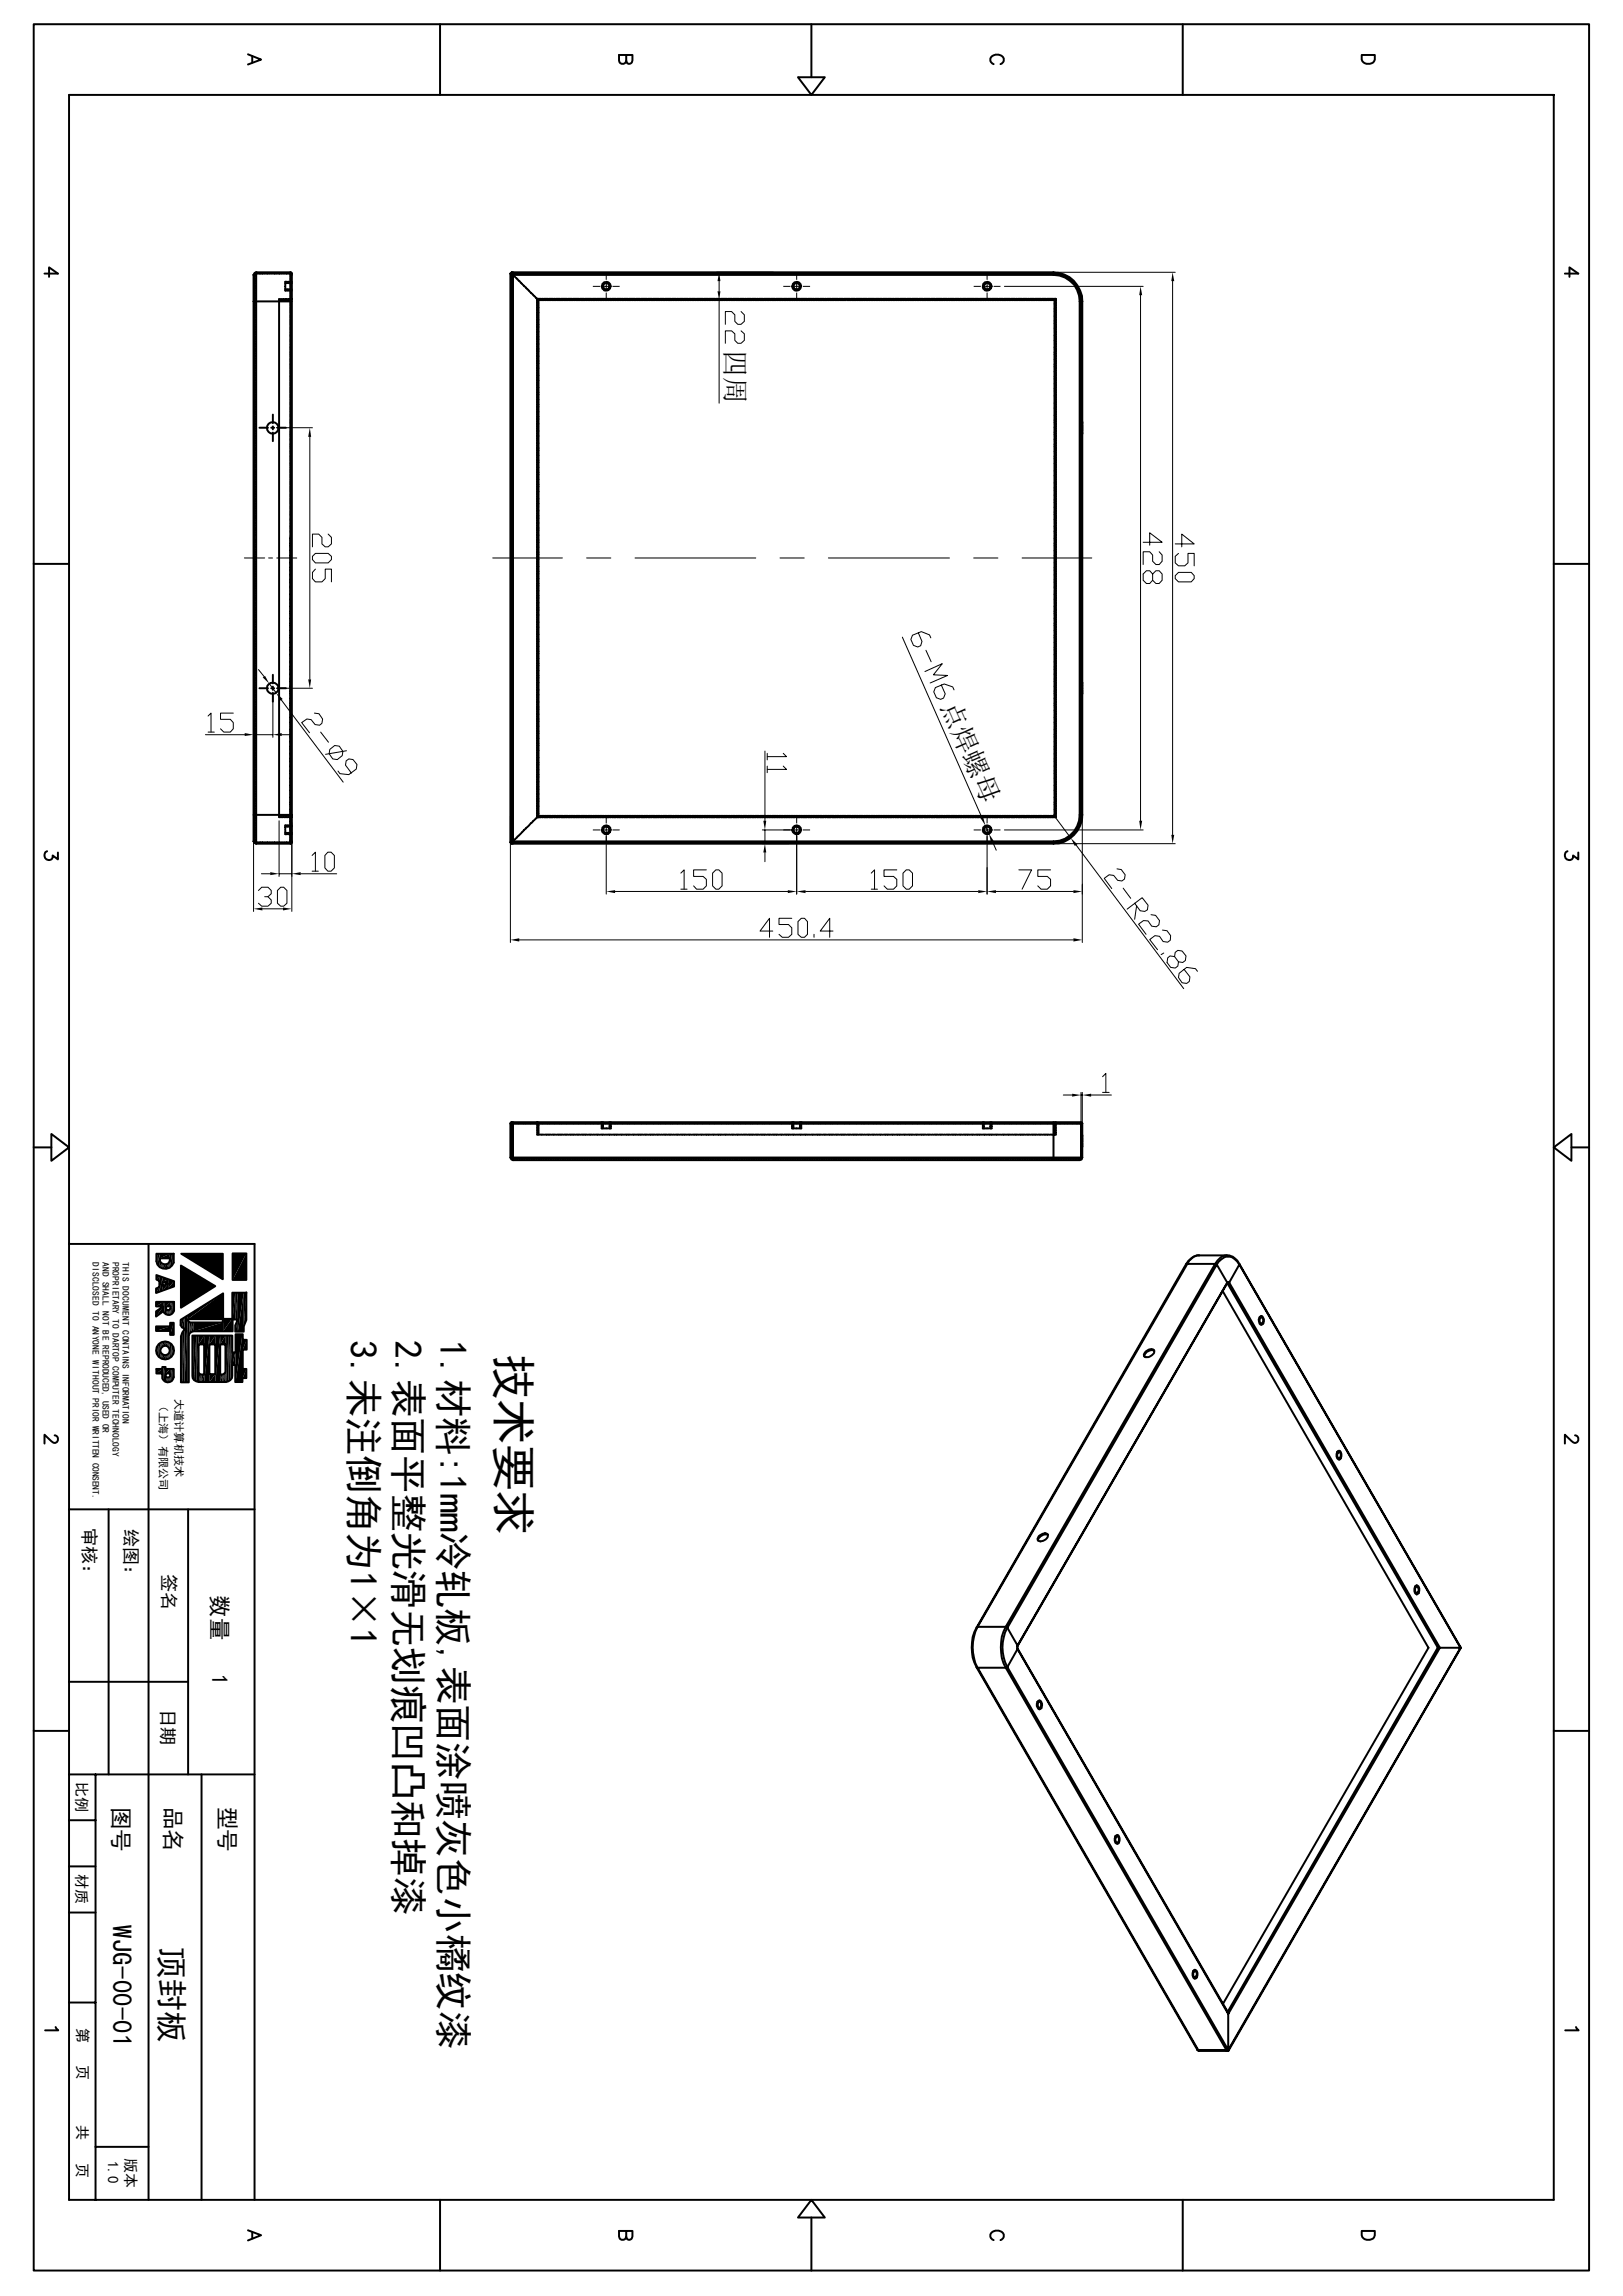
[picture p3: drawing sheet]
<svg xmlns="http://www.w3.org/2000/svg" width="210mm" height="297mm" viewBox="0 0 210 297" stroke-linecap="round" stroke-linejoin="round" font-family="sans-serif">
<defs><g id="words">
<text font-size="5.9" x="64.4" y="175.1" transform="rotate(90 64.4 175.1)">技术要求</text>
<g font-size="5">
<text x="45.3" y="173.4" transform="rotate(90 45.3 173.4)">3.未注倒角为1×1</text>
<text x="51.1" y="173.4" transform="rotate(90 51.1 173.4)">2.表面平整光滑无划痕凹凸和掉漆</text>
<text x="56.9" y="173.4" transform="rotate(90 56.9 173.4)">1.材料:1mm冷轧板,表面涂喷灰色小橘纹漆</text>
</g>
<text font-size="4.1" x="20.8" y="251.9" transform="rotate(90 20.8 251.9)">顶封板</text>
<g font-size="3.5">
<text x="93.9" y="45.3" transform="rotate(90 93.9 45.3)">四周</text>
<text x="121.7" y="91.3" transform="rotate(66 121.7 91.3)">点焊螺母</text>
<text x="14.6" y="249" transform="rotate(90 14.6 249)">WJG-00-01</text>
</g>
<g font-size="2.9">
<text x="27.4" y="206.3" transform="rotate(90 27.4 206.3)">数量</text>
<text x="27.4" y="216.5" transform="rotate(90 27.4 216.5)">1</text>
<text x="14.6" y="233.7" transform="rotate(90 14.6 233.7)">图号</text>
<text x="21.4" y="233.7" transform="rotate(90 21.4 233.7)">品名</text>
<text x="28.4" y="233.7" transform="rotate(90 28.4 233.7)">型号</text>
</g>
<g font-size="2.3">
<text x="10.8" y="197.7" transform="rotate(90 10.8 197.7)">审核：</text>
<text x="16.2" y="197.7" transform="rotate(90 16.2 197.7)">绘图：</text>
<text x="21.1" y="203.7" transform="rotate(90 21.1 203.7)">签名</text>
<text x="20.9" y="221.1" transform="rotate(90 20.9 221.1)">日期</text>
</g>
<g font-size="1.9">
<text x="9.9" y="230.5" transform="rotate(90 9.9 230.5)">比例</text>
<text x="9.9" y="242.4" transform="rotate(90 9.9 242.4)">材质</text>
<text x="10" y="262.3" transform="rotate(90 10 262.3)">第</text>
<text x="10" y="267.2" transform="rotate(90 10 267.2)">页</text>
<text x="10" y="274.9" transform="rotate(90 10 274.9)">共</text>
<text x="10" y="279.8" transform="rotate(90 10 279.8)">页</text>
<text x="14" y="279.5" transform="rotate(90 14 279.5)">1.0</text>
<text x="16.3" y="279.1" transform="rotate(90 16.3 279.1)">版本</text>
</g>
<g font-size="1.4">
<text x="20.6" y="181.2" transform="rotate(90 20.6 181.2)">（上海）有限公司</text>
<text x="22.6" y="181" transform="rotate(90 22.6 181)">大道计算机技术</text>
</g>
<g font-size="1.2">
<text x="12" y="163.2" transform="rotate(90 12 163.2)">DISCLOSED TO ANYONE WITHOUT PRIOR WRITTEN CONSENT.</text>
<text x="13.3" y="163.2" transform="rotate(90 13.3 163.2)">AND SHALL NOT BE REPRODUCED, USED OR</text>
<text x="14.6" y="163.2" transform="rotate(90 14.6 163.2)">PROPRIETARY TO DARTOP COMPUTER TECHNOLOGY</text>
<text x="15.8" y="163.2" transform="rotate(90 15.8 163.2)">THIS DOCUMENT CONTAINS INFORMATION</text>
</g>
</g></defs>
<g fill="none" stroke="#000" stroke-width=".25">
<path d="M4.4 3.1h201.2v290.6h-201.2zM8.9 12.3h192.1v272.3h-192.1zM32.1 7l1.7 .7-1.7 .6M32.6 7.3v.8M56.9 3.1v9.2M81 7.1l.1 1a.36 .36 0 0 0 .6 0l.1-1h-1.7v.7a.47 .47 0 0 0 .5 .5 .47 .47 0 0 0 .4-.5M103.3 10h3.4l-1.7 2.3zM105 3.1v6.9M128.6 8.3a.63 .63 0 0 1-.5-.7 .63 .63 0 0 1 .7-.5 .75 .75 0 0 1 .8 .1 .75 .75 0 0 1 .2 .8l-.3 .3M153 3.1v9.2M176.2 7.1h1.7v.6a.91 .91 0 0 1-.9 .6 .91 .91 0 0 1-.8-.6zM5.8 35.4h1.7l-1.2-.8v1.2"/>
<path d="M32.8 35.6h.2M32.8 39h5M32.8 35.6v73.2M33 35.6v.1M33 35.8v.2M33 36.1v.2M33 36.4v.2M33 36.7v.2M33 37v.3M33 37.3v.2M33 37.7v.2M33 38v.2"/>
<path d="M33 38.3v.2M33 38.6v.2M33 38.9v.2M33 39.2v.2M33 39.5v.3M33 39.8v.2M33.1 35.2l-.2 .1-.1 .3M33.1 35.4l-.1 .2M33.1 35.4l-.3 .2M33.1 35.2h4.5M33.1 35.4h.2M33.1 35.2v73.9"/>
<path d="M33.4 35.4h.2M33.7 35.4h.2M34 35.4h.2M34.3 35.4h.2M34.6 35.4h.2M35 35.4h.1M35.3 35.4h.2M35.6 35.4h.2M35.9 35.4h.2M36.1 38.8h.2M36.2 35.4h.2M36.3 38.7h-.2v67h.2"/>
<path d="M36.4 38.7h.2M36.4 38.8h.2M36.5 35.4h.2M36.7 38.7h.3M36.7 38.8h.3M36.8 35.4h.2M36.9 36.6h.2M36.9 37.4h.2M36.9 37.4v.2h.2M36.9 36.8v.2M36.9 37.1v.2M37 38.7h.3"/>
<path d="M37 38.8h.3M37.1 35.4h.2M37.1 36.4h-.2v.3M37.3 36.4h.1M37.3 36.6h.1M37.3 37.4h.1M37.3 37.6h.1M37.5 35.4h.3M37.5 36.4h.3M37.5 36.6h.3M37.5 37.4h.3M37.5 37.6h.3"/>
<path d="M37.6 35.2l.2 .2M37.6 35.4h.2M37.6 35.6h.2M37.6 38.7h.2M37.6 35.2v73.9M37.8 38.7l-.1 .1h-.3M37.8 38.7h-.4M37.8 35.4v73.6M66 35.4h.5h-.3M66 35.4l.4 .2M66 35.4h.3M66 35.4v73.6"/>
<path d="M66.2 35.2v.3v-.1M66.2 35.4l.3 .2M66.2 35.4l.2 .2M66.2 35.2l.2 .4M66.2 35.2h70.1M66.2 35.2v.2M66.2 35.6v.2M66.2 35.9v.3M66.2 36.2v.2M66.2 36.6v.2M66.2 36.9v.2M66.2 37.2v.2"/>
<path d="M66.2 37.5v.2M66.2 37.8v.2M66.2 38.1v.3M66.2 38.4v.3M66.2 38.7v.2M66.2 39.1v.2M66.2 39.4v.2M66.2 39.7v.2M66.4 35.6h69.9M66.4 35.2v73.9M66.5 35.4h.3M66.5 35.7l.2 .2"/>
<path d="M66.8 35.9l.1 .2M66.9 35.4h.2M67 36.2l.1 .1M67.2 35.4h.2M67.2 36.4l.2 .1M67.4 36.6l.2 .1M67.5 35.4h.2M67.6 36.8l.2 .2M67.8 35.4h.2M67.9 37l.1 .2M68.1 37.3l.1 .1M68.1 35.4h.3"/>
<path d="M68.3 37.5l.2 .1M68.5 35.4h.2M68.5 37.7l.2 .1M68.7 35.4h.3M68.7 37.9l.2 .2M69 38.1l.1 .2M69.1 35.4h.2M69.2 38.4l.1 .1M69.4 35.4h.2M69.4 38.6l.3 .1M69.5 38.7h.2M69.5 38.7v.1"/>
<path d="M69.5 38.8h.2M69.5 38.9v.2M69.5 39.2v.2M69.5 39.5v.3M69.5 39.8v.2M69.7 35.4h.2M69.7 38.7v.1M69.7 38.9v.2M69.7 39.2v.2M69.7 39.5v.3M69.7 39.8v.2M69.8 38.7h.2"/>
<path d="M69.8 38.8h.3M70 35.4h.2M70.1 38.7h.2M70.1 38.8h.3M70.3 35.4h.2M70.4 38.7h.2M70.5 38.8h.2M70.7 35.4h.2M70.7 38.7h.2M70.8 38.8h.2M71 35.4h.2M71 38.7h.2"/>
<path d="M71.1 38.8h.2M71.2 35.4h.3M71.3 38.7h.2M71.4 38.8h.2M71.6 35.4h.2M71.7 38.7h.1M71.7 38.8h.2M71.9 35.4h.2M72 38.7h.2M72.1 38.8h.2M72.2 35.4h.2M72.3 38.7h.2"/>
<path d="M72.3 38.8h.3M72.5 35.4h.2M72.6 38.7h.2M72.6 38.8h.3M72.8 35.4h.3M72.9 38.7h.2M73 38.8h.2M73.2 35.4h.2M73.2 38.7h.2M73.3 38.8h.2M73.4 35.4h.3M73.5 38.7h.2"/>
<path d="M73.6 38.8h.2M73.8 35.4h.2M73.8 38.7h.2M73.9 38.8h.2M74.1 35.4h.2M74.2 38.7h.2M74.2 38.8h.2M74.4 35.4h.2M74.5 38.7h.2M74.5 38.8h.3M74.7 35.4h.2M74.8 38.7h.2"/>
<path d="M74.8 38.8h.3M75 35.4h.2M75.1 38.7h.2M75.2 38.8h.2M75.3 35.4h.3M75.4 38.7h.2M75.5 38.8h.2M75.6 35.4h.3M75.7 38.7h.2M75.8 38.8h.2M75.9 35.4h.3M76 38.7h.2"/>
<path d="M76.1 38.8h.2M76.3 35.4h.2M76.3 38.7h.2M76.4 38.8h.2M76.6 35.4h.2M76.7 38.7h.2M76.8 38.8h.1M76.9 35.4h.2M77 38.7h.2M77 38.8h.3M77.2 35.4h.2M77.3 38.7h.2"/>
<path d="M77.3 38.8h.3M77.5 35.4h.2M77.6 38.7h.2M77.7 38.8h.2M77.9 35.4h.2M77.9 37h.1l.1 .3M77.9 37v.2M77.9 38.7h.2M77.9 37.3l.2 .1M78 38.8h.2M78 36.7l-.1 .1M78.1 37.5l.2 .1"/>
<path d="M78.1 36.7v.2M78.1 37.3l.3 .1M78.1 35.4h.3M78.2 38.7h.2M78.3 36.5l-.2 .1M78.3 38.8h.2M78.4 36.5h.2M78.4 35.4h.3M78.4 36.6l-.2 .1M78.5 36.7h.2M78.5 38.7h.2M78.6 38.8h.2"/>
<path d="M78.7 37.5l-.3 .1M78.7 37.4h-.3M78.7 36.5l.2 .2M78.8 35.4h.2M78.8 36.8l.1 .2h.1M78.8 37.1l-.1 .2M78.9 38.7h.1M78.9 38.8h.2M78.9 37.3l-.2 .2M79 36.7v.3M79 37v.3M79.1 35.4h.2"/>
<path d="M79.2 38.7h.2M79.2 38.8h.3M79.4 35.4h.2M79.5 38.7h.2M79.5 38.8h.3M79.7 35.4h.2M79.8 38.7h.2M79.8 38.8h.3M80 35.4h.3M80.1 38.7h.2M80.2 38.8h.2M80.3 35.4h.3"/>
<path d="M80.4 38.7h.2M80.5 38.8h.2M80.6 35.4h.3M80.7 38.7h.2M80.8 38.8h.2M81 35.4h.2M81 38.7h.2M81.1 38.8h.2M81.3 35.4h.2M81.4 38.7h.2M81.4 38.8h.2M81.6 35.4h.2"/>
<path d="M81.7 38.7h.2M81.7 38.8h.3M81.9 35.4h.2M82 38.7h.2M82 38.8h.3M82.2 35.4h.2M82.3 38.7h.2M82.4 38.8h.2M82.5 35.4h.3M82.6 38.7h.2M82.7 38.8h.2M82.8 35.4h.3"/>
<path d="M82.9 38.7h.2M83 38.8h.2M83.1 35.4h.3M83.2 38.7h.2M83.3 38.8h.2M83.5 35.4h.2M83.5 38.7h.2M83.6 38.8h.2M83.8 35.4h.2M83.9 38.7h.2M83.9 38.8h.3M84.1 35.4h.2"/>
<path d="M84.2 38.7h.2M84.2 38.8h.3M84.4 35.4h.2M84.5 38.7h.2M84.5 38.8h.3M84.7 35.4h.2M84.8 38.7h.2M84.9 38.8h.2M85 35.4h.3M85.1 38.7h.2M85.2 38.8h.2M85.3 35.4h.3"/>
<path d="M85.4 38.7h.2M85.5 38.8h.2M85.6 35.4h.3M85.7 38.7h.2M85.8 38.8h.2M86 35.4h.2M86.1 38.7h.2M86.1 38.8h.2M86.3 35.4h.2M86.4 38.7h.2M86.4 38.8h.3M86.6 35.4h.2"/>
<path d="M86.7 38.7h.2M86.7 38.8h.3M86.9 35.4h.2M87 38.7h.2M87.1 38.8h.1M87.2 35.4h.3M87.3 38.7h.2M87.4 38.8h.2M87.5 35.4h.3M87.6 38.7h.2M87.7 38.8h.2M87.8 35.4h.3"/>
<path d="M87.9 38.7h.2M88 38.8h.2M88.2 35.4h.2M88.2 38.7h.2M88.3 38.8h.2M88.5 35.4h.2M88.6 38.7h.2M88.6 38.8h.2M88.8 35.4h.2M88.9 38.7h.2M88.9 38.8h.3M89.1 35.4h.2"/>
<path d="M89.2 38.7h.2M89.2 38.8h.3M89.4 35.4h.2M89.5 38.7h.2M89.6 38.8h.2M89.7 35.4h.3M89.8 38.7h.2M89.9 38.8h.2M90 35.4h.3M90.1 38.7h.2M90.2 38.8h.2M90.3 35.4h.3"/>
<path d="M90.4 38.7h.2M90.5 38.8h.2M90.7 35.4h.2M90.7 38.7h.2M90.8 38.8h.2M91 35.4h.2M91.1 38.7h.2M91.1 38.8h.3M91.3 35.4h.2M91.4 38.7h.2M91.4 38.8h.3M91.6 35.4h.2"/>
<path d="M91.7 38.7h.2M91.7 38.8h.2M91.9 35.4h.3M92 38.7h.2M92.1 38.8h.2M92.2 35.4h.3M92.3 38.7h.2M92.4 38.8h.2M92.5 35.4h.3M92.6 38.7h.2M92.7 38.8h.2M92.8 35.4h.3"/>
<path d="M92.9 38.7h.2M93 38.8h.2M93.2 35.4h.2M93.3 38.7h.2M93.3 38.8h.2M93.5 35.4h.2M93.6 38.7h.2M93.6 38.8h.3M93.8 35.4h.2M93.9 38.7h.2M93.9 38.8h.2M94.1 35.4h.2"/>
<path d="M94.2 38.7h.2M94.3 38.8h.1M94.4 35.4h.3M94.5 38.7h.2M94.6 38.8h.2M94.7 35.4h.3M94.8 38.7h.2M94.9 38.8h.2M95 35.4h.2M95.1 38.7h.2M95.2 38.8h.2M95.4 35.4h.2"/>
<path d="M95.4 38.7h.2M95.5 38.8h.2M95.7 35.4h.2M95.8 38.7h.2M95.8 38.8h.2M96 35.4h.2M96.1 38.7h.2M96.1 38.8h.3M96.3 35.4h.2M96.4 38.7h.2M96.4 38.8h.2M96.6 35.4h.2"/>
<path d="M96.7 38.7h.2M96.8 38.8h.2M96.9 35.4h.3M97 38.7h.2M97.1 38.8h.2M97.2 35.4h.3M97.3 38.7h.2M97.4 38.8h.2M97.5 35.4h.3M97.6 38.7h.2M97.7 38.8h.2M97.9 35.4h.2"/>
<path d="M98 38.7h.1M98 38.8h.2M98.2 35.4h.2M98.3 38.7h.2M98.3 38.8h.3M98.5 35.4h.2M98.6 38.7h.2M98.6 38.8h.2M98.8 35.4h.2M98.9 38.7h.2M98.9 38.8h.2M99.1 35.4h.3"/>
<path d="M99.2 38.7h.2M99.3 38.8h.2M99.4 35.4h.3M99.5 38.7h.2M99.6 38.8h.2M99.7 35.4h.2M99.8 38.7h.2M99.9 38.8h.2M100.1 35.4h.2M100.1 38.7h.2M100.2 38.8h.2M100.4 35.4h.2"/>
<path d="M100.5 38.7h.2M100.5 38.8h.2M100.7 35.4h.2M100.8 38.7h.2M100.8 38.8h.2M101 35.4h.2M101 38.7h.3M101.1 38.8h.2M101.3 35.4h.2M101.4 38.7h.2M101.5 38.8h.2M101.6 35.4h.3"/>
<path d="M101.7 38.7h.2M101.8 38.8h.2M101.9 35.4h.3M102 38.7h.2M102.1 38.8h.2M102.2 35.4h.2M102.3 38.7h.2M102.4 38.8h.2M102.5 37h.2v.3M102.5 37v.2M102.6 37.3l.1 .1M102.6 35.4h.2"/>
<path d="M102.6 38.7h.2M102.7 36.7l-.1 .1M102.7 38.8h.2M102.8 37.5l.2 .1M102.8 36.7l-.1 .2M102.8 37.3l.2 .1M102.9 35.4h.2M102.9 36.5l-.2 .1M103 38.7h.2M103 36.5h.3M103 38.8h.2M103.1 36.6l-.2 .1"/>
<path d="M103.2 36.7h.2M103.2 35.4h.2M103.3 38.7h.2M103.3 37.5l-.2 .1M103.3 37.4h-.2M103.3 36.5l.2 .2M103.3 38.8h.2M103.4 36.8l.1 .2h.2M103.5 37.1l-.1 .2M103.5 35.4h.2M103.5 37.3l-.1 .2M103.6 38.7h.2"/>
<path d="M103.6 36.7v.3M103.6 38.8h.2M103.6 37v.3M103.8 35.4h.2M103.9 38.7h.2M104 38.8h.2M104.1 35.4h.3M104.2 38.7h.2M104.3 38.8h.2M104.4 35.4h.2M104.5 38.7h.2M104.6 38.8h.2"/>
<path d="M104.7 35.4h.3M104.8 38.7h.2M104.9 38.8h.2M105.1 35.4h.2M105.2 38.7h.1M105.2 38.8h.2M105.4 35.4h.2M105.5 38.7h.2M105.5 38.8h.2M105.7 35.4h.2M105.7 38.7h.3M105.8 38.8h.2"/>
<path d="M106 35.4h.2M106.1 38.7h.2M106.1 38.8h.2M106.3 35.4h.3M106.4 38.7h.2M106.5 38.8h.2M106.6 35.4h.2M106.7 38.7h.2M106.8 38.8h.2M106.9 35.4h.2M107 38.7h.2M107.1 38.8h.2"/>
<path d="M107.3 35.4h.2M107.3 38.7h.2M107.4 38.8h.2M107.6 35.4h.2M107.7 38.7h.2M107.7 38.8h.2M107.9 35.4h.2M107.9 38.7h.3M108 38.8h.2M108.2 35.4h.2M108.2 38.7h.3M108.3 38.8h.2"/>
<path d="M108.5 35.4h.2M108.6 38.7h.2M108.7 38.8h.2M108.8 35.4h.3M108.9 38.7h.2M109 38.8h.2M109.1 35.4h.2M109.2 38.7h.2M109.3 38.8h.2M109.4 35.4h.3M109.5 38.7h.2M109.6 38.8h.2"/>
<path d="M109.8 35.4h.2M109.8 38.7h.2M109.9 38.8h.2M110.1 35.4h.2M110.2 38.7h.2M110.2 38.8h.2M110.4 35.4h.2M110.4 38.7h.3M110.5 38.8h.2M110.7 35.4h.2M110.8 38.7h.2M110.8 38.8h.2"/>
<path d="M111 35.4h.2M111.1 38.7h.2M111.2 38.8h.2M111.3 35.4h.2M111.4 38.7h.2M111.5 38.8h.2M111.6 35.4h.2M111.7 38.7h.2M111.8 38.8h.2M111.9 35.4h.3M112 38.7h.2M112.1 38.8h.2"/>
<path d="M112.3 35.4h.2M112.4 38.7h.2M112.4 38.8h.2M112.6 35.4h.2M112.6 38.7h.3M112.7 38.8h.2M112.9 35.4h.2M112.9 38.7h.3M113 38.8h.2M113.2 35.4h.2M113.3 38.7h.2M113.4 38.8h.1"/>
<path d="M113.5 35.4h.2M113.6 38.7h.2M113.7 38.8h.2M113.8 35.4h.2M113.9 38.7h.2M114 38.8h.2M114.1 35.4h.2M114.2 38.7h.2M114.3 38.8h.2M114.5 35.4h.2M114.5 38.7h.2M114.6 38.8h.2"/>
<path d="M114.8 35.4h.2M114.9 38.7h.2M114.9 38.8h.2M115.1 35.4h.2M115.1 38.7h.3M115.2 38.8h.2M115.4 35.4h.2M115.5 38.7h.2M115.5 38.8h.2M115.7 35.4h.2M115.8 38.7h.2M115.9 38.8h.2"/>
<path d="M116 35.4h.2M116.1 38.7h.2M116.2 38.8h.2M116.3 35.4h.2M116.4 38.7h.2M116.5 38.8h.2M116.6 35.4h.3M116.7 38.7h.2M116.8 38.8h.2M117 35.4h.2M117 38.7h.2M117.1 38.8h.2"/>
<path d="M117.3 35.4h.2M117.3 38.7h.3M117.4 38.8h.2M117.6 35.4h.2M117.6 38.7h.3M117.7 38.8h.2M117.9 35.4h.2M118 38.7h.2M118 38.8h.2M118.2 35.4h.2M118.3 38.7h.2M118.4 38.8h.2"/>
<path d="M118.5 35.4h.2M118.6 38.7h.2M118.7 38.8h.2M118.8 35.4h.2M118.9 38.7h.2M119 38.8h.2M119.1 35.4h.3M119.2 38.7h.2M119.3 38.8h.2M119.5 35.4h.2M119.5 38.7h.3M119.6 38.8h.2"/>
<path d="M119.8 35.4h.2M119.8 38.7h.3M119.9 38.8h.2M120.1 35.4h.2M120.1 38.7h.3M120.2 38.8h.2M120.4 35.4h.2M120.5 38.7h.2M120.6 38.8h.1M120.7 35.4h.2M120.8 38.7h.2M120.9 38.8h.2"/>
<path d="M121 35.4h.2M121.1 38.7h.2M121.2 38.8h.2M121.3 35.4h.2M121.4 38.7h.2M121.5 38.8h.2M121.7 35.4h.2M121.7 38.7h.2M121.8 38.8h.2M122 35.4h.2M122 38.7h.3M122.1 38.8h.2"/>
<path d="M122.3 35.4h.2M122.3 38.7h.3M122.4 38.8h.2M122.6 35.4h.2M122.7 38.7h.2M122.7 38.8h.2M122.9 35.4h.2M123 38.7h.2M123.1 38.8h.2M123.2 35.4h.2M123.3 38.7h.2M123.4 38.8h.2"/>
<path d="M123.5 35.4h.2M123.6 38.7h.2M123.7 38.8h.2M123.8 35.4h.3M123.9 38.7h.2M124 38.8h.2M124.2 35.4h.2M124.2 38.7h.2M124.3 38.8h.2M124.5 35.4h.2M124.5 38.7h.3M124.6 38.8h.2"/>
<path d="M124.8 35.4h.2M124.8 38.7h.3M124.9 38.8h.2M125.1 35.4h.2M125.2 38.7h.2M125.2 38.8h.2M125.4 35.4h.2M125.5 38.7h.2M125.6 38.8h.2M125.7 35.4h.2M125.8 38.7h.2M125.9 38.8h.2"/>
<path d="M126 35.4h.2M126.1 38.7h.2M126.2 38.8h.2M126.4 35.4h.2M126.4 38.7h.2M126.5 38.8h.2M126.7 35.4h.2M126.7 38.7h.3M126.8 38.8h.2M127 35.4h.2M127 38.7h.3M127.1 38.8h.2"/>
<path d="M127.2 37v.2M127.2 37h.1l.1 .3M127.2 37.3l.1 .1M127.3 36.7l-.1 .1M127.3 35.4h.2M127.3 38.7h.3M127.4 37.5l.2 .1M127.4 38.8h.2M127.5 36.7l-.2 .2M127.5 37.3l.1 .1M127.6 36.5l-.2 .1M127.6 35.4h.2"/>
<path d="M127.7 36.5h.2M127.7 38.7h.2M127.7 36.6l-.2 .1M127.8 38.8h.2M127.8 36.7h.2M127.9 35.4h.2M127.9 37.5l-.2 .1M127.9 37.4h-.2M128 36.5l.1 .2M128 38.7h.2M128.1 38.8h.2M128.1 37.1l-.1 .2"/>
<path d="M128.1 36.8v.2h.2l-.1 .3M128.2 37.3l-.2 .2M128.2 35.4h.2M128.2 36.7l.1 .3M128.3 38.7h.2M128.4 38.8h.2M128.5 35.4h.2M128.6 38.7h.2M128.7 38.8h.2M128.9 35.4h.2M128.9 38.7h.2M129 38.8h.2"/>
<path d="M129.2 35.4h.2M129.2 38.7h.3M129.3 38.8h.2M129.5 35.4h.2M129.5 38.7h.3M129.6 38.8h.2M129.8 35.4h.2M129.9 38.7h.2M129.9 38.8h.2M130.1 35.4h.2M130.2 38.7h.2M130.3 38.8h.2"/>
<path d="M130.4 35.4h.2M130.5 38.7h.2M130.6 38.8h.2M130.7 35.4h.2M130.8 38.7h.2M130.9 38.8h.2M131 35.4h.3M131.1 38.7h.2M131.2 38.8h.2M131.4 35.4h.2M131.4 38.7h.2M131.5 38.8h.2"/>
<path d="M131.7 35.4h.2M131.7 38.7h.3M131.8 38.8h.2M132 35.4h.2M132 38.7h.2M132.1 38.8h.2M132.3 35.4h.2M132.4 38.7h.2M132.4 38.8h.2M132.6 35.4h.2M132.7 38.7h.2M132.8 38.8h.2"/>
<path d="M132.9 35.4h.2M133 38.7h.2M133.1 38.8h.2M133.2 35.4h.2M133.3 38.7h.2M133.4 38.8h.2M133.6 35.4h.2M133.6 38.7h.2M133.7 38.8h.2M133.9 35.4h.2M133.9 38.7h.3M134 38.8h.2"/>
<path d="M134.2 35.4h.2M134.2 38.7h.3M134.3 38.8h.2M134.5 35.4h.2M134.5 38.7h.2M134.6 38.8h.2M134.8 35.4h.2M134.9 38.7h.2M135 38.8h.2M135.1 35.4h.2M135.2 38.7h.2M135.3 38.8h.2"/>
<path d="M135.4 35.4h.2M135.5 38.7h.2M135.6 38.8h.2M135.7 35.4h.3M135.8 38.7h.2M135.9 38.8h.2M136.1 35.4h.5M136.1 38.7h.2M136.2 38.8h.2v.1M136.3 35.2a3.8 3.8 0 0 1 3.7 3.8M136.3 35.6a3.4 3.4 0 0 1 3.4 3.4M136.3 35.2v.4"/>
<path d="M136.4 38.7h.2v.1M136.4 38.7h.2M136.4 39.1v.2M136.4 39.4v.2M136.4 39.7v.2M136.6 38.9v.2M136.6 39.2v.2M136.6 39.5v.3M136.6 39.8v.2M136.9 35.4h-.2l.2 .1M136.9 35.5h.3M137.2 35.6h.3h-.2"/>
<path d="M137.5 35.6l.3 .1M137.8 35.7l.2 .2-.2-.1M138.1 35.9l.2 .1M138.4 36.1l.2 .1zM138.6 36.3l.2 .1M138.9 36.5l.1 .2M139.1 36.7l.1 .2M139.2 37l.2 .2-.2-.2M139.4 37.3l.1 .1M139.6 37.5v.2M139.7 37.8v.2M139.7 39h.3"/>
<path d="M139.7 39v66.4M139.8 38.3v-.2v.2M139.8 38.4v.2M139.9 38.7v.4M139.9 39.2v.2M139.9 39.5v.3M139.9 39.8v.2M140 39v66.4M202.5 35.4h1.7l-1.1-.8v1.2M33 40.2v.2M33 40.5v.2M33 40.8v.2"/>
<path d="M33 41.1v.2M33 41.4v.2M33 41.7v.3M33 42v.2M33 42.3v.2M33 42.7v.2M33 43v.2M33 43.3v.2M33 43.6v.2M33 43.9v.2M33 44.2v.2M33 44.5v.2"/>
<path d="M33 44.9v.2M33 45.2v.2M33 45.5v.2M33 45.8v.2M33 46.1v.2M33 46.4v.3M33 46.7v.2M33 47v.2M33 47.4v.2M33 47.7v.2M33 48v.2M33 48.3v.2"/>
<path d="M33 48.6v.2M33 48.9v.2M33 49.2v.2M33 49.6v.1M33 49.9v.2M33 50.2v.2M33 50.5v.2M33 50.8v.2M33 51.1v.2M33 51.4v.2M33 51.7v.2M33 52.1v.2"/>
<path d="M33 52.4v.2M33 52.7v.2M33 53v.2M33 53.3v.2M33 53.6v.2M33 53.9v.2M33 54.2v.2M33 54.6v.2M33 54.9v.2M33 55.2v.2M33 55.5v.2M33 55.8v.2"/>
<path d="M33 56.1v.2M33 56.4v.2M33 56.8v.1M33 57.1v.2M33 57.4v.2M33 57.7v.2M33 58v.2M33 58.3v.2M33 58.6v.2M33 58.9v.2M33 59.3v.2M33 59.6v.2"/>
<path d="M33 59.9v.2M33.6 55.3h1.1M35.1 55.3h.4M35.3 53.6v1.1M35.3 55.2v.3M35.3 56v1.1M35.9 55.3h1.1M66.2 40v.2M66.2 40.3v.2M66.2 40.6v.3M66.2 40.9v.2M66.2 41.3v.2"/>
<path d="M66.2 41.6v.2M66.2 41.9v.2M66.2 42.2v.2M66.2 42.5v.2M66.2 42.8v.2M66.2 43.1v.2M66.2 43.4v.2M66.2 43.8v.2M66.2 44.1v.2M66.2 44.4v.2M66.2 44.7v.2M66.2 45v.2"/>
<path d="M66.2 45.3v.3M66.2 45.6v.2M66.2 45.9v.2M66.2 46.3v.2M66.2 46.6v.2M66.2 46.9v.2M66.2 47.2v.2M66.2 47.5v.2M66.2 47.8v.2M66.2 48.1v.2M66.2 48.5v.2M66.2 48.8v.2"/>
<path d="M66.2 49.1v.2M66.2 49.4v.2M66.2 49.7v.2M66.2 50v.2M66.2 50.3v.2M66.2 50.6v.2M66.2 51v.2M66.2 51.3v.2M66.2 51.6v.2M66.2 51.9v.2M66.2 52.2v.2M66.2 52.5v.2"/>
<path d="M66.2 52.8v.2M66.2 53.2v.1M66.2 53.5v.2M66.2 53.8v.2M66.2 54.1v.2M66.2 54.4v.2M66.2 54.7v.2M66.2 55v.2M66.2 55.3v.2M66.2 55.7v.2M66.2 56v.2M66.2 56.3v.2"/>
<path d="M66.2 56.6v.2M66.2 56.9v.2M66.2 57.2v.2M66.2 57.5v.2M66.2 57.8v.2M66.2 58.2v.2M66.2 58.5v.2M66.2 58.8v.2M66.2 59.1v.2M66.2 59.4v.2M66.2 59.7v.2M69.5 40.2v.2"/>
<path d="M69.5 40.5v.2M69.5 40.8v.2M69.5 41.1v.2M69.5 41.4v.2M69.5 41.7v.3M69.5 42v.2M69.5 42.3v.2M69.5 42.7v.2M69.5 43v.2M69.5 43.3v.2M69.5 43.6v.2M69.5 43.9v.2"/>
<path d="M69.5 44.2v.2M69.5 44.5v.2M69.5 44.9v.2M69.5 45.2v.2M69.5 45.5v.2M69.5 45.8v.2M69.5 46.1v.2M69.5 46.4v.3M69.5 46.7v.2M69.5 47v.2M69.5 47.4v.2M69.5 47.7v.2"/>
<path d="M69.5 48v.2M69.5 48.3v.2M69.5 48.6v.2M69.5 48.9v.2M69.5 49.2v.2M69.5 49.6v.1M69.5 49.9v.2M69.5 50.2v.2M69.5 50.5v.2M69.5 50.8v.2M69.5 51.1v.2M69.5 51.4v.2"/>
<path d="M69.5 51.7v.2M69.5 52.1v.2M69.5 52.4v.2M69.5 52.7v.2M69.5 53v.2M69.5 53.3v.2M69.5 53.6v.2M69.5 53.9v.2M69.5 54.2v.2M69.5 54.6v.2M69.5 54.9v.2M69.5 55.2v.2"/>
<path d="M69.5 55.5v.2M69.5 55.8v.2M69.5 56.1v.2M69.5 56.4v.2M69.5 56.8v.1M69.5 57.1v.2M69.5 57.4v.2M69.5 57.7v.2M69.5 58v.2M69.5 58.3v.2M69.5 58.6v.2M69.5 58.9v.2"/>
<path d="M69.5 59.3v.2M69.5 59.6v.2M69.5 59.9v.2M69.7 40.2v.2M69.7 40.5v.2M69.7 40.8v.2M69.7 41.1v.2M69.7 41.4v.2M69.7 41.7v.3M69.7 42v.2M69.7 42.3v.2M69.7 42.7v.2"/>
<path d="M69.7 43v.2M69.7 43.3v.2M69.7 43.6v.2M69.7 43.9v.2M69.7 44.2v.2M69.7 44.5v.2M69.7 44.9v.2M69.7 45.2v.2M69.7 45.5v.2M69.7 45.8v.2M69.7 46.1v.2M69.7 46.4v.3"/>
<path d="M69.7 46.7v.2M69.7 47v.2M69.7 47.4v.2M69.7 47.7v.2M69.7 48v.2M69.7 48.3v.2M69.7 48.6v.2M69.7 48.9v.2M69.7 49.2v.2M69.7 49.6v.1M69.7 49.9v.2M69.7 50.2v.2"/>
<path d="M69.7 50.5v.2M69.7 50.8v.2M69.7 51.1v.2M69.7 51.4v.2M69.7 51.7v.2M69.7 52.1v.2M69.7 52.4v.2M69.7 52.7v.2M69.7 53v.2M69.7 53.3v.2M69.7 53.6v.2M69.7 53.9v.2"/>
<path d="M69.7 54.2v.2M69.7 54.6v.2M69.7 54.9v.2M69.7 55.2v.2M69.7 55.5v.2M69.7 55.8v.2M69.7 56.1v.2M69.7 56.4v.2M69.7 56.8v.1M69.7 57.1v.2M69.7 57.4v.2M69.7 57.7v.2"/>
<path d="M69.7 58v.2M69.7 58.3v.2M69.7 58.6v.2M69.7 58.9v.2M69.7 59.3v.2M69.7 59.6v.2M69.7 59.9v.2M136.4 40v.2M136.4 40.3v.2M136.4 40.6v.3M136.4 40.9v.2M136.4 41.3v.2"/>
<path d="M136.4 41.6v.2M136.4 41.9v.2M136.4 42.2v.2M136.4 42.5v.2M136.4 42.8v.2M136.4 43.1v.2M136.4 43.4v.2M136.4 43.8v.2M136.4 44.1v.2M136.4 44.4v.2M136.4 44.7v.2M136.4 45v.2"/>
<path d="M136.4 45.3v.3M136.4 45.6v.2M136.4 45.9v.2M136.4 46.3v.2M136.4 46.6v.2M136.4 46.9v.2M136.4 47.2v.2M136.4 47.5v.2M136.4 47.8v.2M136.4 48.1v.2M136.4 48.5v.2M136.4 48.8v.2"/>
<path d="M136.4 49.1v.2M136.4 49.4v.2M136.4 49.7v.2M136.4 50v.2M136.4 50.3v.2M136.4 50.6v.2M136.4 51v.2M136.4 51.3v.2M136.4 51.6v.2M136.4 51.9v.2M136.4 52.2v.2M136.4 52.5v.2"/>
<path d="M136.4 52.8v.2M136.4 53.2v.1M136.4 53.5v.2M136.4 53.8v.2M136.4 54.1v.2M136.4 54.4v.2M136.4 54.7v.2M136.4 55v.2M136.4 55.3v.2M136.4 55.7v.2M136.4 56v.2M136.4 56.3v.2"/>
<path d="M136.4 56.6v.2M136.4 56.9v.2M136.4 57.2v.2M136.4 57.5v.2M136.4 57.8v.2M136.4 58.2v.2M136.4 58.5v.2M136.4 58.8v.2M136.4 59.1v.2M136.4 59.4v.2M136.4 59.7v.2M136.6 40.2v.2"/>
<path d="M136.6 40.5v.2M136.6 40.8v.2M136.6 41.1v.2M136.6 41.4v.2M136.6 41.7v.3M136.6 42v.2M136.6 42.3v.2M136.6 42.7v.2M136.6 43v.2M136.6 43.3v.2M136.6 43.6v.2M136.6 43.9v.2"/>
<path d="M136.6 44.2v.2M136.6 44.5v.2M136.6 44.9v.2M136.6 45.2v.2M136.6 45.5v.2M136.6 45.8v.2M136.6 46.1v.2M136.6 46.4v.3M136.6 46.7v.2M136.6 47v.2M136.6 47.4v.2M136.6 47.7v.2"/>
<path d="M136.6 48v.2M136.6 48.3v.2M136.6 48.6v.2M136.6 48.9v.2M136.6 49.2v.2M136.6 49.6v.1M136.6 49.9v.2M136.6 50.2v.2M136.6 50.5v.2M136.6 50.8v.2M136.6 51.1v.2M136.6 51.4v.2"/>
<path d="M136.6 51.7v.2M136.6 52.1v.2M136.6 52.4v.2M136.6 52.7v.2M136.6 53v.2M136.6 53.3v.2M136.6 53.6v.2M136.6 53.9v.2M136.6 54.2v.2M136.6 54.6v.2M136.6 54.9v.2M136.6 55.2v.2"/>
<path d="M136.6 55.5v.2M136.6 55.8v.2M136.6 56.1v.2M136.6 56.4v.2M136.6 56.8v.1M136.6 57.1v.2M136.6 57.4v.2M136.6 57.7v.2M136.6 58v.2M136.6 58.3v.2M136.6 58.6v.2M136.6 58.9v.2"/>
<path d="M136.6 59.3v.2M136.6 59.6v.2M136.6 59.9v.2M139.9 54.6h.1M139.9 55.8v.3h.1M139.9 40.2v.2M139.9 40.5v.2M139.9 40.8v.2M139.9 41.1v.2M139.9 41.4v.2M139.9 41.7v.3M139.9 42v.2"/>
<path d="M139.9 42.3v.2M139.9 42.7v.2M139.9 43v.2M139.9 43.3v.2M139.9 43.6v.2M139.9 43.9v.2M139.9 44.2v.2M139.9 44.5v.2M139.9 44.9v.2M139.9 45.2v.2M139.9 45.5v.2M139.9 45.8v.2"/>
<path d="M139.9 46.1v.2M139.9 46.4v.3M139.9 46.7v.2M139.9 47v.2M139.9 47.4v.2M139.9 47.7v.2M139.9 48v.2M139.9 48.3v.2M139.9 48.6v.2M139.9 48.9v.2M139.9 49.2v.2M139.9 49.6v.1"/>
<path d="M139.9 49.9v.2M139.9 50.2v.2M139.9 50.5v.2M139.9 50.8v.2M139.9 51.1v.2M139.9 51.4v.2M139.9 51.7v.2M139.9 52.1v.2M139.9 52.4v.2M139.9 52.7v.2M139.9 53v.2M139.9 53.3v.2"/>
<path d="M139.9 53.6v.2M139.9 53.9v.2M139.9 54.2v.2M139.9 54.6v.2M139.9 54.9v.3M139.9 55.2v.3M139.9 55.5v.3M139.9 56.1v.2M139.9 56.4v.2M139.9 56.8v.1M139.9 57.1v.2M139.9 57.4v.2"/>
<path d="M139.9 57.7v.2M139.9 58v.2M139.9 58.3v.2M139.9 58.6v.2M139.9 58.9v.2M139.9 59.3v.2M139.9 59.6v.2M139.9 59.9v.2M4.4 72.9h4.5M33 60.2v.2M33 60.5v.2M33 60.8v.2"/>
<path d="M33 61.1v.2M33 61.4v.2M33 61.8v.2M33 62.1v.2M33 62.4v.2M33 62.7v.2M33 63v.2M33 63.3v.2M33 63.6v.2M33 64v.1M33 64.3v.2M33 64.6v.2"/>
<path d="M33 64.9v.2M33 65.2v.2M33 65.5v.2M33 65.8v.2M33 66.1v.2M33 66.5v.2M33 66.8v.2M33 67.1v.2M33 67.4v.2M33 67.7v.2M33 68v.2M33 68.3v.2"/>
<path d="M33 68.6v.2M33 69v.2M33 69.3v.2M33 69.6v.2M33 69.9v.2M33 70.2v.2M33 70.5v.2M33 70.8v.2M33 71.2v.2M33 71.5v.2M33 71.8v.2M33 72.1v.2"/>
<path d="M33 72.4v.2M33 72.7v.2M33 73v.2M33 73.3v.2M33 73.7v.2M33 74v.2M33 74.3v.2M33 74.6v.2M33 74.9v.2M33 75.2v.2M33 75.5v.2M33 75.8v.2"/>
<path d="M33 76.2v.2M33 76.5v.2M33 76.8v.2M33 77.1v.2M33 77.4v.2M33 77.7v.2M33 78v.2M33 78.4v.2M33 78.7v.2M33 79v.2M33 79.3v.2M33 79.6v.2"/>
<path d="M33 79.9v.2M66.2 60v.2M66.2 60.4v.1M66.2 60.7v.2M66.2 61v.2M66.2 61.3v.2M66.2 61.6v.2M66.2 61.9v.2M66.2 62.2v.2M66.2 62.5v.2M66.2 62.9v.2M66.2 63.2v.2"/>
<path d="M66.2 63.5v.2M66.2 63.8v.2M66.2 64.1v.2M66.2 64.4v.2M66.2 64.7v.2M66.2 65v.2M66.2 65.4v.2M66.2 65.7v.2M66.2 66v.2M66.2 66.3v.2M66.2 66.6v.2M66.2 66.9v.2"/>
<path d="M66.2 67.2v.2M66.2 67.6v.1M66.2 67.9v.2M66.2 68.2v.2M66.2 68.5v.2M66.2 68.8v.2M66.2 69.1v.2M66.2 69.4v.2M66.2 69.7v.2M66.2 70.1v.2M66.2 70.4v.2M66.2 70.7v.2"/>
<path d="M66.2 71v.2M66.2 71.3v.2M66.2 71.6v.2M66.2 71.9v.2M66.2 72.2v.2M66.2 72.6v.2M66.2 72.9v.2M66.2 73.2v.2M66.2 73.5v.2M66.2 73.8v.2M66.2 74.1v.2M66.2 74.4v.2"/>
<path d="M66.2 74.8v.2M66.2 75.1v.2M66.2 75.4v.2M66.2 75.7v.2M66.2 76v.2M66.2 76.3v.2M66.2 76.6v.2M66.2 76.9v.2M66.2 77.3v.2M66.2 77.6v.2M66.2 77.9v.2M66.2 78.2v.2"/>
<path d="M66.2 78.5v.2M66.2 78.8v.2M66.2 79.1v.2M66.2 79.4v.2M66.2 79.8v.2M69.5 60.2v.2M69.5 60.5v.2M69.5 60.8v.2M69.5 61.1v.2M69.5 61.4v.2M69.5 61.8v.2M69.5 62.1v.2"/>
<path d="M69.5 62.4v.2M69.5 62.7v.2M69.5 63v.2M69.5 63.3v.2M69.5 63.6v.2M69.5 64v.1M69.5 64.3v.2M69.5 64.6v.2M69.5 64.9v.2M69.5 65.2v.2M69.5 65.5v.2M69.5 65.8v.2"/>
<path d="M69.5 66.1v.2M69.5 66.5v.2M69.5 66.8v.2M69.5 67.1v.2M69.5 67.4v.2M69.5 67.7v.2M69.5 68v.2M69.5 68.3v.2M69.5 68.6v.2M69.5 69v.2M69.5 69.3v.2M69.5 69.6v.2"/>
<path d="M69.5 69.9v.2M69.5 70.2v.2M69.5 70.5v.2M69.5 70.8v.2M69.5 71.2v.2M69.5 71.5v.2M69.5 71.8v.2M69.5 72.1v.2M69.5 72.4v.2M69.5 72.7v.2M69.5 73v.2M69.5 73.3v.2"/>
<path d="M69.5 73.7v.2M69.5 74v.2M69.5 74.3v.2M69.5 74.6v.2M69.5 74.9v.2M69.5 75.2v.2M69.5 75.5v.2M69.5 75.8v.2M69.5 76.2v.2M69.5 76.5v.2M69.5 76.8v.2M69.5 77.1v.2"/>
<path d="M69.5 77.4v.2M69.5 77.7v.2M69.5 78v.2M69.5 78.4v.2M69.5 78.7v.2M69.5 79v.2M69.5 79.3v.2M69.5 79.6v.2M69.5 79.9v.2M69.7 60.2v.2M69.7 60.5v.2M69.7 60.8v.2"/>
<path d="M69.7 61.1v.2M69.7 61.4v.2M69.7 61.8v.2M69.7 62.1v.2M69.7 62.4v.2M69.7 62.7v.2M69.7 63v.2M69.7 63.3v.2M69.7 63.6v.2M69.7 64v.1M69.7 64.3v.2M69.7 64.6v.2"/>
<path d="M69.7 64.9v.2M69.7 65.2v.2M69.7 65.5v.2M69.7 65.8v.2M69.7 66.1v.2M69.7 66.5v.2M69.7 66.8v.2M69.7 67.1v.2M69.7 67.4v.2M69.7 67.7v.2M69.7 68v.2M69.7 68.3v.2"/>
<path d="M69.7 68.6v.2M69.7 69v.2M69.7 69.3v.2M69.7 69.6v.2M69.7 69.9v.2M69.7 70.2v.2M69.7 70.5v.2M69.7 70.8v.2M69.7 71.2v.2M69.7 71.5v.2M69.7 71.8v.2M69.7 72.1v.2"/>
<path d="M69.7 72.4v.2M69.7 72.7v.2M69.7 73v.2M69.7 73.3v.2M69.7 73.7v.2M69.7 74v.2M69.7 74.3v.2M69.7 74.6v.2M69.7 74.9v.2M69.7 75.2v.2M69.7 75.5v.2M69.7 75.8v.2"/>
<path d="M69.7 76.2v.2M69.7 76.5v.2M69.7 76.8v.2M69.7 77.1v.2M69.7 77.4v.2M69.7 77.7v.2M69.7 78v.2M69.7 78.4v.2M69.7 78.7v.2M69.7 79v.2M69.7 79.3v.2M69.7 79.6v.2"/>
<path d="M69.7 79.9v.2M136.4 60v.2M136.4 60.4v.1M136.4 60.7v.2M136.4 61v.2M136.4 61.3v.2M136.4 61.6v.2M136.4 61.9v.2M136.4 62.2v.2M136.4 62.5v.2M136.4 62.9v.2M136.4 63.2v.2"/>
<path d="M136.4 63.5v.2M136.4 63.8v.2M136.4 64.1v.2M136.4 64.4v.2M136.4 64.7v.2M136.4 65v.2M136.4 65.4v.2M136.4 65.7v.2M136.4 66v.2M136.4 66.3v.2M136.4 66.6v.2M136.4 66.9v.2"/>
<path d="M136.4 67.2v.2M136.4 67.6v.1M136.4 67.9v.2M136.4 68.2v.2M136.4 68.5v.2M136.4 68.8v.2M136.4 69.1v.2M136.4 69.4v.2M136.4 69.7v.2M136.4 70.1v.2M136.4 70.4v.2M136.4 70.7v.2"/>
<path d="M136.4 71v.2M136.4 71.3v.2M136.4 71.6v.2M136.4 71.9v.2M136.4 72.2v.2M136.4 72.6v.2M136.4 72.9v.2M136.4 73.2v.2M136.4 73.5v.2M136.4 73.8v.2M136.4 74.1v.2M136.4 74.4v.2"/>
<path d="M136.4 74.8v.2M136.4 75.1v.2M136.4 75.4v.2M136.4 75.7v.2M136.4 76v.2M136.4 76.3v.2M136.4 76.6v.2M136.4 76.9v.2M136.4 77.3v.2M136.4 77.6v.2M136.4 77.9v.2M136.4 78.2v.2"/>
<path d="M136.4 78.5v.2M136.4 78.8v.2M136.4 79.1v.2M136.4 79.4v.2M136.4 79.8v.2M136.6 60.2v.2M136.6 60.5v.2M136.6 60.8v.2M136.6 61.1v.2M136.6 61.4v.2M136.6 61.8v.2M136.6 62.1v.2"/>
<path d="M136.6 62.4v.2M136.6 62.7v.2M136.6 63v.2M136.6 63.3v.2M136.6 63.6v.2M136.6 64v.1M136.6 64.3v.2M136.6 64.6v.2M136.6 64.9v.2M136.6 65.2v.2M136.6 65.5v.2M136.6 65.8v.2"/>
<path d="M136.6 66.1v.2M136.6 66.5v.2M136.6 66.8v.2M136.6 67.1v.2M136.6 67.4v.2M136.6 67.7v.2M136.6 68v.2M136.6 68.3v.2M136.6 68.6v.2M136.6 69v.2M136.6 69.3v.2M136.6 69.6v.2"/>
<path d="M136.6 69.9v.2M136.6 70.2v.2M136.6 70.5v.2M136.6 70.8v.2M136.6 71.2v.2M136.6 71.5v.2M136.6 71.8v.2M136.6 72.1v.2M136.6 72.4v.2M136.6 72.7v.2M136.6 73v.2M136.6 73.3v.2"/>
<path d="M136.6 73.7v.2M136.6 74v.2M136.6 74.3v.2M136.6 74.6v.2M136.6 74.9v.2M136.6 75.2v.2M136.6 75.5v.2M136.6 75.8v.2M136.6 76.2v.2M136.6 76.5v.2M136.6 76.8v.2M136.6 77.1v.2"/>
<path d="M136.6 77.4v.2M136.6 77.7v.2M136.6 78v.2M136.6 78.4v.2M136.6 78.7v.2M136.6 79v.2M136.6 79.3v.2M136.6 79.6v.2M136.6 79.9v.2M139.9 60.2v.2M139.9 60.5v.2M139.9 60.8v.2"/>
<path d="M139.9 61.1v.2M139.9 61.4v.2M139.9 61.8v.2M139.9 62.1v.2M139.9 62.4v.2M139.9 62.7v.2M139.9 63v.2M139.9 63.3v.2M139.9 63.6v.2M139.9 64v.1M139.9 64.3v.2M139.9 64.6v.2"/>
<path d="M139.9 64.9v.2M139.9 65.2v.2M139.9 65.5v.2M139.9 65.8v.2M139.9 66.1v.2M139.9 66.5v.2M139.9 66.8v.2M139.9 67.1v.2M139.9 67.4v.2M139.9 67.7v.2M139.9 68v.2M139.9 68.3v.2"/>
<path d="M139.9 68.6v.2M139.9 69v.2M139.9 69.3v.2M139.9 69.6v.2M139.9 69.9v.2M139.9 70.2v.2M139.9 70.5v.2M139.9 70.8v.2M139.9 71.2v.2M139.9 71.5v.2M139.9 71.8v.2M139.9 72.1v.2"/>
<path d="M139.9 72.4v.2M139.9 72.7v.2M139.9 73v.2M139.9 73.3v.2M139.9 73.7v.2M139.9 74v.2M139.9 74.3v.2M139.9 74.6v.2M139.9 74.9v.2M139.9 75.2v.2M139.9 75.5v.2M139.9 75.8v.2"/>
<path d="M139.9 76.2v.2M139.9 76.5v.2M139.9 76.8v.2M139.9 77.1v.2M139.9 77.4v.2M139.9 77.7v.2M139.9 78v.2M139.9 78.4v.2M139.9 78.7v.2M139.9 79v.2M139.9 79.3v.2M139.9 79.6v.2"/>
<path d="M139.9 79.9v.2M201 72.9h4.6M33 80.2v.2M33 80.5v.2M33 80.9v.2M33 81.2v.2M33 81.5v.2M33 81.8v.2M33 82.1v.2M33 82.4v.2M33 82.7v.2M33 83v.2"/>
<path d="M33 83.4v.2M33 83.7v.2M33 84v.2M33 84.3v.2M33 84.6v.2M33 84.9v.2M33 85.2v.2M33 85.6v.2M33 85.9v.2M33 86.1v.3M33 86.5v.2M33 86.8v.2"/>
<path d="M33 87.1v.2M33 87.4v.2M33 87.7v.2M33 88.1v.2M33 88.3v.3M33 88.7v.2M33 89v.2M33 89.3v.2M33 89.6v.2M33 89.9v.2M33 90.3v.1M33 90.6v.2"/>
<path d="M33 90.8v.3M33 91.2v.2M33 91.5v.2M33 91.8v.2M33 92.1v.2M33 92.4v.2M33 92.8v.2M33 93v.3M33 93.3v.3M33 93.7v.2M33 94v.2M33 94.3v.2"/>
<path d="M33 94.6v.2M33 94.9v.2M33 95.2v.3M33 95.5v.3M33 95.9v.2M33 96.2v.2M33 96.5v.2M33 96.8v.2M33 97.1v.2M33 97.5v.1M33 97.7v.3M33 98v.3"/>
<path d="M33 98.4v.2M33 98.7v.2M33 99v.2M33 99.3v.2M33 99.6v.2M33 99.9v.3M33.6 89h1.1M35.1 89h.4M35.3 87.3v1.1M35.3 88.8v.4M35.3 89.7v1.1M35.9 89h1.1"/>
<path d="M66.2 80.1v.2M66.2 80.4v.2M66.2 80.7v.2M66.2 81v.2M66.2 81.3v.2M66.2 81.6v.2M66.2 82v.2M66.2 82.3v.2M66.2 82.5v.3M66.2 82.9v.2M66.2 83.2v.2M66.2 83.5v.2"/>
<path d="M66.2 83.8v.2M66.2 84.1v.2M66.2 84.5v.2M66.2 84.8v.2M66.2 85.1v.2M66.2 85.4v.2M66.2 85.7v.2M66.2 86v.2M66.2 86.3v.2M66.2 86.6v.2M66.2 87v.2M66.2 87.2v.3"/>
<path d="M66.2 87.6v.2M66.2 87.9v.2M66.2 88.2v.2M66.2 88.5v.2M66.2 88.8v.2M66.2 89.2v.2M66.2 89.5v.2M66.2 89.7v.3M66.2 90.1v.2M66.2 90.4v.2M66.2 90.7v.2M66.2 91v.2"/>
<path d="M66.2 91.3v.2M66.2 91.7v.2M66.2 91.9v.3M66.2 92.3v.2M66.2 92.6v.2M66.2 92.9v.2M66.2 93.2v.2M66.2 93.5v.2M66.2 93.9v.1M66.2 94.1v.3M66.2 94.4v.3M66.2 94.8v.2"/>
<path d="M66.2 95.1v.2M66.2 95.4v.2M66.2 95.7v.2M66.2 96v.2M66.2 96.4v.2M66.2 96.6v.3M66.2 96.9v.3M66.2 97.3v.2M66.2 97.6v.2M66.2 97.9v.2M66.2 98.2v.2M66.2 98.5v.2"/>
<path d="M66.2 98.8v.3M66.2 99.1v.3M66.2 99.5v.2M66.2 99.8v.2M69.5 80.2v.2M69.5 80.5v.2M69.5 80.9v.2M69.5 81.2v.2M69.5 81.5v.2M69.5 81.8v.2M69.5 82.1v.2M69.5 82.4v.2"/>
<path d="M69.5 82.7v.2M69.5 83v.2M69.5 83.4v.2M69.5 83.7v.2M69.5 84v.2M69.5 84.3v.2M69.5 84.6v.2M69.5 84.9v.2M69.5 85.2v.2M69.5 85.6v.2M69.5 85.9v.2M69.5 86.1v.3"/>
<path d="M69.5 86.5v.2M69.5 86.8v.2M69.5 87.1v.2M69.5 87.4v.2M69.5 87.7v.2M69.5 88.1v.2M69.5 88.3v.3M69.5 88.7v.2M69.5 89v.2M69.5 89.3v.2M69.5 89.6v.2M69.5 89.9v.2"/>
<path d="M69.5 90.3v.1M69.5 90.6v.2M69.5 90.8v.3M69.5 91.2v.2M69.5 91.5v.2M69.5 91.8v.2M69.5 92.1v.2M69.5 92.4v.2M69.5 92.8v.2M69.5 93v.3M69.5 93.3v.3M69.5 93.7v.2"/>
<path d="M69.5 94v.2M69.5 94.3v.2M69.5 94.6v.2M69.5 94.9v.2M69.5 95.2v.3M69.5 95.5v.3M69.5 95.9v.2M69.5 96.2v.2M69.5 96.5v.2M69.5 96.8v.2M69.5 97.1v.2M69.5 97.5v.1"/>
<path d="M69.5 97.7v.3M69.5 98v.3M69.5 98.4v.2M69.5 98.7v.2M69.5 99v.2M69.5 99.3v.2M69.5 99.6v.2M69.5 99.9v.3M69.7 80.2v.2M69.7 80.5v.2M69.7 80.9v.2M69.7 81.2v.2"/>
<path d="M69.7 81.5v.2M69.7 81.8v.2M69.7 82.1v.2M69.7 82.4v.2M69.7 82.7v.2M69.7 83v.2M69.7 83.4v.2M69.7 83.7v.2M69.7 84v.2M69.7 84.3v.2M69.7 84.6v.2M69.7 84.9v.2"/>
<path d="M69.7 85.2v.2M69.7 85.6v.2M69.7 85.9v.2M69.7 86.1v.3M69.7 86.5v.2M69.7 86.8v.2M69.7 87.1v.2M69.7 87.4v.2M69.7 87.7v.2M69.7 88.1v.2M69.7 88.3v.3M69.7 88.7v.2"/>
<path d="M69.7 89v.2M69.7 89.3v.2M69.7 89.6v.2M69.7 89.9v.2M69.7 90.3v.1M69.7 90.6v.2M69.7 90.8v.3M69.7 91.2v.2M69.7 91.5v.2M69.7 91.8v.2M69.7 92.1v.2M69.7 92.4v.2"/>
<path d="M69.7 92.8v.2M69.7 93v.3M69.7 93.3v.3M69.7 93.7v.2M69.7 94v.2M69.7 94.3v.2M69.7 94.6v.2M69.7 94.9v.2M69.7 95.2v.3M69.7 95.5v.3M69.7 95.9v.2M69.7 96.2v.2"/>
<path d="M69.7 96.5v.2M69.7 96.8v.2M69.7 97.1v.2M69.7 97.5v.1M69.7 97.7v.3M69.7 98v.3M69.7 98.4v.2M69.7 98.7v.2M69.7 99v.2M69.7 99.3v.2M69.7 99.6v.2M69.7 99.9v.3"/>
<path d="M136.4 80.1v.2M136.4 80.4v.2M136.4 80.7v.2M136.4 81v.2M136.4 81.3v.2M136.4 81.6v.2M136.4 82v.2M136.4 82.3v.2M136.4 82.5v.3M136.4 82.9v.2M136.4 83.2v.2M136.4 83.5v.2"/>
<path d="M136.4 83.8v.2M136.4 84.1v.2M136.4 84.5v.2M136.4 84.8v.2M136.4 85.1v.2M136.4 85.4v.2M136.4 85.7v.2M136.4 86v.2M136.4 86.3v.2M136.4 86.6v.2M136.4 87v.2M136.4 87.2v.3"/>
<path d="M136.4 87.6v.2M136.4 87.9v.2M136.4 88.2v.2M136.4 88.5v.2M136.4 88.8v.2M136.4 89.2v.2M136.4 89.5v.2M136.4 89.7v.3M136.4 90.1v.2M136.4 90.4v.2M136.4 90.7v.2M136.4 91v.2"/>
<path d="M136.4 91.3v.2M136.4 91.7v.2M136.4 91.9v.3M136.4 92.3v.2M136.4 92.6v.2M136.4 92.9v.2M136.4 93.2v.2M136.4 93.5v.2M136.4 93.9v.1M136.4 94.1v.3M136.4 94.4v.3M136.4 94.8v.2"/>
<path d="M136.4 95.1v.2M136.4 95.4v.2M136.4 95.7v.2M136.4 96v.2M136.4 96.4v.2M136.4 96.6v.3M136.4 96.9v.3M136.4 97.3v.2M136.4 97.6v.2M136.4 97.9v.2M136.4 98.2v.2M136.4 98.5v.2"/>
<path d="M136.4 98.8v.3M136.4 99.1v.3M136.4 99.5v.2M136.4 99.8v.2M136.6 80.2v.2M136.6 80.5v.2M136.6 80.9v.2M136.6 81.2v.2M136.6 81.5v.2M136.6 81.8v.2M136.6 82.1v.2M136.6 82.4v.2"/>
<path d="M136.6 82.7v.2M136.6 83v.2M136.6 83.4v.2M136.6 83.7v.2M136.6 84v.2M136.6 84.3v.2M136.6 84.6v.2M136.6 84.9v.2M136.6 85.2v.2M136.6 85.6v.2M136.6 85.9v.2M136.6 86.1v.3"/>
<path d="M136.6 86.5v.2M136.6 86.8v.2M136.6 87.1v.2M136.6 87.4v.2M136.6 87.7v.2M136.6 88.1v.2M136.6 88.3v.3M136.6 88.7v.2M136.6 89v.2M136.6 89.3v.2M136.6 89.6v.2M136.6 89.9v.2"/>
<path d="M136.6 90.3v.1M136.6 90.6v.2M136.6 90.8v.3M136.6 91.2v.2M136.6 91.5v.2M136.6 91.8v.2M136.6 92.1v.2M136.6 92.4v.2M136.6 92.8v.2M136.6 93v.3M136.6 93.3v.3M136.6 93.7v.2"/>
<path d="M136.6 94v.2M136.6 94.3v.2M136.6 94.6v.2M136.6 94.9v.2M136.6 95.2v.3M136.6 95.5v.3M136.6 95.9v.2M136.6 96.2v.2M136.6 96.5v.2M136.6 96.8v.2M136.6 97.1v.2M136.6 97.5v.1"/>
<path d="M136.6 97.7v.3M136.6 98v.3M136.6 98.4v.2M136.6 98.7v.2M136.6 99v.2M136.6 99.3v.2M136.6 99.6v.2M136.6 99.9v.3M139.9 89.7h.1M139.9 80.2v.2M139.9 80.5v.2M139.9 80.9v.2"/>
<path d="M139.9 81.2v.2M139.9 81.5v.2M139.9 81.8v.2M139.9 82.1v.2M139.9 82.4v.2M139.9 82.7v.2M139.9 83v.2M139.9 83.4v.2M139.9 83.7v.2M139.9 84v.2M139.9 84.3v.2M139.9 84.6v.2"/>
<path d="M139.9 84.9v.2M139.9 85.2v.2M139.9 85.6v.2M139.9 85.9v.2M139.9 86.1v.3M139.9 86.5v.2M139.9 86.8v.2M139.9 87.1v.2M139.9 87.4v.2M139.9 87.7v.2M139.9 88.1v.2M139.9 88.6v.3"/>
<path d="M139.9 88.9v.3M139.9 89.2v.3M139.9 89.5v.3M139.9 89.9v.2M139.9 90.3v.1M139.9 90.6v.2M139.9 90.8v.3M139.9 91.2v.2M139.9 91.5v.2M139.9 91.8v.2M139.9 92.1v.2M139.9 92.4v.2"/>
<path d="M139.9 92.8v.2M139.9 93v.3M139.9 93.3v.3M139.9 93.7v.2M139.9 94v.2M139.9 94.3v.2M139.9 94.6v.2M139.9 94.9v.2M139.9 95.2v.3M139.9 95.5v.3M139.9 95.9v.2M139.9 96.2v.2"/>
<path d="M139.9 96.5v.2M139.9 96.8v.2M139.9 97.1v.2M139.9 97.5v.1M139.9 97.7v.3M139.9 98v.3M139.9 98.4v.2M139.9 98.7v.2M139.9 99v.2M139.9 99.3v.2M139.9 99.6v.2M139.9 99.9v.3"/>
<path d="M140 88.3h-.1v.3M6.1 110.1a.58 .58 0 0 0-.2 .9 .58 .58 0 0 0 .9-.1v-.2l.7 .5v-.9M32.8 108.8l.1 .3h.2M32.8 108.8l.3 .2M32.8 105.4h5M32.8 108.8h.2M33 108.8l.1 .2M33 100.2v.3M33 100.5v.3M33 100.9v.2M33 101.2v.2M33 101.5v.2"/>
<path d="M33 101.8v.2M33 102.1v.2M33 102.4v.3M33 102.7v.3M33 103.1v.2M33 103.4v.2M33 103.7v.2M33 104v.2M33 104.3v.2M33 104.6v.2M33 104.9v.3M33 105.2v.3"/>
<path d="M33 105.6v.2M33 105.9v.2M33 106.2v.2M33 106.5v.2M33 106.8v.2M33 107.1v.3M33 107.4v.3M33 107.7v.2M33 108.1v.2M33 108.4v.2M33 108.7v.1M33.1 109h.2"/>
<path d="M33.1 109.1h4.5M33.4 109h.2M33.7 109h.2M34 109h.2M34.3 109h.2M34.6 109h.2M35 109h.1M35.3 109h.2M35.6 109h.2M35.9 109h.2M36.1 105.5h.2M36.2 109h.2"/>
<path d="M36.4 105.5h.2M36.4 105.7h.2M36.5 109h.2M36.7 105.5h.3M36.7 105.7h.3M36.8 109h.2M36.9 107.1v.2M36.9 107.4v.2M36.9 107.7v.2h.2M36.9 106.9h.2M36.9 107.7h.2M37 105.5h.3"/>
<path d="M37 105.7h.3M37.1 109h.2M37.1 106.8h-.2v.2M37.3 106.8h.1M37.3 106.9h.1M37.3 107.7h.1M37.3 107.9h.1M37.4 105.5l.3 .1 .1 .1h-.4M37.5 109h.3M37.5 106.8h.3M37.5 106.9h.3M37.5 107.7h.3"/>
<path d="M37.5 107.9h.3M37.6 108.8h.2M37.8 109l-.2 .1M66 109h.5h-.3M66 109h.3M66.2 108.8v.3zM66.2 100.1v.2M66.2 100.4v.2M66.2 100.7v.2M66.2 101v.2M66.2 101.3v.3M66.2 101.6v.3"/>
<path d="M66.2 102v.2M66.2 102.3v.2M66.2 102.6v.2M66.2 102.9v.2M66.2 103.2v.2M66.2 103.5v.3M66.2 103.8v.3M66.2 104.1v.3M66.2 104.5v.2M66.2 104.8v.2M66.2 105.1v.2M66.2 105.4v.2"/>
<path d="M66.2 105.7v.2M66.2 106v.3M66.2 106.3v.3M66.2 106.7v.2M66.2 107v.2M66.2 107.3v.2M66.2 107.6v.2M66.2 107.9v.2M66.2 108.2v.2M66.2 108.5v.3M66.2 109.1h70.1M66.4 108.8l-.2 .2"/>
<path d="M66.4 108.8l-.4 .2M66.4 108.8l-.2 .3M66.4 108.8h69.9M66.5 108.8h-.1M66.5 109h.3M66.7 108.5l-.2 .2M66.9 109h.2M66.9 108.3l-.1 .2M67.1 108.1l-.1 .1M67.2 109h.2M67.4 107.9l-.2 .1M67.5 109h.2"/>
<path d="M67.6 107.6l-.2 .2M67.8 107.4l-.2 .2M67.8 109h.2M68 107.2l-.1 .1M68.1 109h.3M68.2 107l-.1 .1M68.5 109h.2M68.5 106.8l-.2 .1M68.7 106.5l-.2 .2M68.7 109h.3M68.9 106.3l-.2 .2M69.1 109h.2"/>
<path d="M69.1 106.1l-.1 .1M69.3 105.9l-.1 .1M69.4 109h.2M69.5 100.2v.3M69.5 100.5v.3M69.5 100.9v.2M69.5 101.2v.2M69.5 101.5v.2M69.5 101.8v.2M69.5 102.1v.2M69.5 102.4v.3M69.5 102.7v.3"/>
<path d="M69.5 103.1v.2M69.5 103.4v.2M69.5 103.7v.2M69.5 104v.2M69.5 104.3v.2M69.5 104.6v.2M69.5 104.9v.3M69.5 105.2v.3M69.5 105.6v.1M69.5 105.7l-.1 .1M69.7 109h.2M69.7 100.2v.3"/>
<path d="M69.7 100.5v.3M69.7 100.9v.2M69.7 101.2v.2M69.7 101.5v.2M69.7 101.8v.2M69.7 102.1v.2M69.7 102.4v.3M69.7 102.7v.3M69.7 103.1v.2M69.7 103.4v.2M69.7 103.7v.2M69.7 104v.2"/>
<path d="M69.7 104.3v.2M69.7 104.6v.2M69.7 104.9v.3M69.7 105.2v.3M69.7 105.6v.1h-.2M69.7 105.5h-.2v.2M69.8 105.7h.2M69.8 105.5h.3M70 109h.2M70.1 105.7h.2M70.1 105.5h.3M70.3 109h.2"/>
<path d="M70.4 105.7h.2M70.5 105.5h.2M70.7 109h.2M70.7 105.7h.2M70.8 105.5h.2M71 109h.2M71 105.7h.2M71.1 105.5h.2M71.2 109h.3M71.3 105.7h.2M71.4 105.5h.2M71.6 109h.2"/>
<path d="M71.7 105.7h.1M71.7 105.5h.2M71.9 109h.2M72 105.7h.2M72.1 105.5h.2M72.2 109h.2M72.3 105.7h.2M72.3 105.5h.3M72.5 109h.2M72.6 105.7h.2M72.6 105.5h.3M72.8 109h.3"/>
<path d="M72.9 105.7h.2M73 105.5h.2M73.2 109h.2M73.2 105.7h.2M73.3 105.5h.2M73.4 109h.3M73.5 105.7h.2M73.6 105.5h.2M73.8 109h.2M73.8 105.7h.2M73.9 105.5h.2M74.1 109h.2"/>
<path d="M74.2 105.7h.2M74.2 105.5h.2M74.4 109h.2M74.5 105.7h.2M74.5 105.5h.3M74.7 109h.2M74.8 105.7h.2M74.8 105.5h.3M75 109h.2M75.1 105.7h.2M75.2 105.5h.2M75.3 109h.3"/>
<path d="M75.4 105.7h.2M75.5 105.5h.2M75.6 109h.3M75.7 105.7h.2M75.8 105.5h.2M75.9 109h.3M76 105.7h.2M76.1 105.5h.2M76.3 109h.2M76.3 105.7h.2M76.4 105.5h.2M76.6 109h.2"/>
<path d="M76.7 105.7h.2M76.8 105.5h.1M76.9 109h.2M77 105.7h.2M77 105.5h.3M77.2 109h.2M77.3 105.7h.2M77.3 105.5h.3M77.5 109h.2M77.6 105.7h.2M77.7 105.5h.2M77.9 109h.2"/>
<path d="M77.9 107.4h.1l.1 .1M77.9 107.3v.2M77.9 105.7h.2M77.9 107.6l.2 .1M78 105.5h.2M78 107l-.1 .1M78.1 107.1v.1M78.1 107.6l.3 .1M78.1 109h.3M78.1 107.8l.2 .1M78.2 105.7h.2M78.3 106.8l-.2 .1"/>
<path d="M78.3 105.5h.2M78.4 106.8h.2M78.4 109h.3M78.4 106.9l-.2 .1M78.5 107l.2 .1M78.5 105.7h.2M78.6 105.5h.2M78.7 107.9h-.3M78.7 107.7h-.3M78.7 106.8l.2 .2M78.8 109h.2M78.8 107.1l.1 .3h.1"/>
<path d="M78.8 107.4l-.1 .2M78.9 105.7h.1M78.9 105.5h.2M78.9 107.7l-.2 .1M79 107.1v.2M79 107.4v.2M79.1 109h.2M79.2 105.7h.2M79.2 105.5h.3M79.4 109h.2M79.5 105.7h.2M79.5 105.5h.3"/>
<path d="M79.7 109h.2M79.8 105.7h.2M79.8 105.5h.3M80 109h.3M80.1 105.7h.2M80.2 105.5h.2M80.3 109h.3M80.4 105.7h.2M80.5 105.5h.2M80.6 109h.3M80.7 105.7h.2M80.8 105.5h.2"/>
<path d="M81 109h.2M81 105.7h.2M81.1 105.5h.2M81.3 109h.2M81.4 105.7h.2M81.4 105.5h.2M81.6 109h.2M81.7 105.7h.2M81.7 105.5h.3M81.9 109h.2M82 105.7h.2M82 105.5h.3"/>
<path d="M82.2 109h.2M82.3 105.7h.2M82.4 105.5h.2M82.5 109h.3M82.6 105.7h.2M82.7 105.5h.2M82.8 109h.3M82.9 105.7h.2M83 105.5h.2M83.1 109h.3M83.2 105.7h.2M83.3 105.5h.2"/>
<path d="M83.5 109h.2M83.5 105.7h.2M83.6 105.5h.2M83.8 109h.2M83.9 105.7h.2M83.9 105.5h.3M84.1 109h.2M84.2 105.7h.2M84.2 105.5h.3M84.4 109h.2M84.5 105.7h.2M84.5 105.5h.3"/>
<path d="M84.7 109h.2M84.8 105.7h.2M84.9 105.5h.2M85 109h.3M85.1 105.7h.2M85.2 105.5h.2M85.3 109h.3M85.4 105.7h.2M85.5 105.5h.2M85.6 109h.3M85.7 105.7h.2M85.8 105.5h.2"/>
<path d="M86 109h.2M86.1 105.7h.2M86.1 105.5h.2M86.3 109h.2M86.4 105.7h.2M86.4 105.5h.3M86.6 109h.2M86.7 105.7h.2M86.7 105.5h.3M86.9 109h.2M87 105.7h.2M87.1 105.5h.1"/>
<path d="M87.2 109h.3M87.3 105.7h.2M87.4 105.5h.2M87.5 109h.3M87.6 105.7h.2M87.7 105.5h.2M87.8 109h.3M87.9 105.7h.2M88 105.5h.2M88.2 109h.2M88.2 105.7h.2M88.3 105.5h.2"/>
<path d="M88.5 109h.2M88.6 105.7h.2M88.6 105.5h.2M88.8 109h.2M88.9 105.7h.2M88.9 105.5h.3M89.1 109h.2M89.2 105.7h.2M89.2 105.5h.3M89.4 109h.2M89.5 105.7h.2M89.6 105.5h.2"/>
<path d="M89.7 109h.3M89.8 105.7h.2M89.9 105.5h.2M90 109h.3M90.1 105.7h.2M90.2 105.5h.2M90.3 109h.3M90.4 105.7h.2M90.5 105.5h.2M90.7 109h.2M90.7 105.7h.2M90.8 105.5h.2"/>
<path d="M91 109h.2M91.1 105.7h.2M91.1 105.5h.3M91.3 109h.2M91.4 105.7h.2M91.4 105.5h.3M91.6 109h.2M91.7 105.7h.2M91.7 105.5h.2M91.9 109h.3M92 105.7h.2M92.1 105.5h.2"/>
<path d="M92.2 109h.3M92.3 105.7h.2M92.4 105.5h.2M92.5 109h.3M92.6 105.7h.2M92.7 105.5h.2M92.8 109h.3M92.9 105.7h.2M93 105.5h.2M93.2 109h.2M93.3 105.7h.2M93.3 105.5h.2"/>
<path d="M93.5 109h.2M93.6 105.7h.2M93.6 105.5h.3M93.8 109h.2M93.9 105.7h.2M93.9 105.5h.2M94.1 109h.2M94.2 105.7h.2M94.3 105.5h.1M94.4 109h.3M94.5 105.7h.2M94.6 105.5h.2"/>
<path d="M94.7 109h.3M94.8 105.7h.2M94.9 105.5h.2M95 109h.2M95.1 105.7h.2M95.2 105.5h.2M95.4 109h.2M95.4 105.7h.2M95.5 105.5h.2M95.7 109h.2M95.8 105.7h.2M95.8 105.5h.2"/>
<path d="M96 109h.2M96.1 105.7h.2M96.1 105.5h.3M96.3 109h.2M96.4 105.7h.2M96.4 105.5h.2M96.6 109h.2M96.7 105.7h.2M96.8 105.5h.2M96.9 109h.3M97 105.7h.2M97.1 105.5h.2"/>
<path d="M97.2 109h.3M97.3 105.7h.2M97.4 105.5h.2M97.5 109h.3M97.6 105.7h.2M97.7 105.5h.2M97.9 109h.2M98 105.7h.1M98 105.5h.2M98.2 109h.2M98.3 105.7h.2M98.3 105.5h.3"/>
<path d="M98.5 109h.2M98.6 105.7h.2M98.6 105.5h.2M98.8 109h.2M98.9 105.7h.2M98.9 105.5h.2M99.1 109h.3M99.2 105.7h.2M99.3 105.5h.2M99.4 109h.3M99.5 105.7h.2M99.6 105.5h.2"/>
<path d="M99.7 109h.2M99.8 105.7h.2M99.9 105.5h.2M100.1 109h.2M100.1 105.7h.2M100.2 105.5h.2M100.4 109h.2M100.5 105.7h.2M100.5 105.5h.2M100.7 109h.2M100.8 105.7h.2M100.8 105.5h.2"/>
<path d="M101 109h.2M101 105.7h.3M101.1 105.5h.2M101.3 109h.2M101.4 105.7h.2M101.5 105.5h.2M101.6 109h.3M101.7 105.7h.2M101.8 105.5h.2M101.9 109h.3M102 105.7h.2M102.1 105.5h.2"/>
<path d="M102.2 109h.2M102.3 105.7h.2M102.4 105.5h.2M102.5 107.4h.2v.1M102.5 107.3v.2M102.6 107.6l.1 .1M102.6 109h.2M102.6 105.7h.2M102.7 107l-.1 .1M102.7 105.5h.2M102.8 107.1l-.1 .1M102.8 107.6l.2 .1"/>
<path d="M102.8 107.8l.2 .1M102.9 109h.2M102.9 106.8l-.2 .1M103 105.7h.2M103 106.8h.3M103 105.5h.2M103.1 106.9l-.2 .1M103.2 107l.2 .1M103.2 109h.2M103.3 105.7h.2M103.3 107.9h-.2M103.3 107.7h-.2"/>
<path d="M103.3 106.8l.2 .2M103.3 105.5h.2M103.4 107.1l.1 .3h.2M103.5 107.4l-.1 .2M103.5 109h.2M103.5 107.7l-.1 .1M103.6 105.7h.2M103.6 107.1v.2M103.6 105.5h.2M103.6 107.4v.2M103.8 109h.2M103.9 105.7h.2"/>
<path d="M104 105.5h.2M104.1 109h.3M104.2 105.7h.2M104.3 105.5h.2M104.4 109h.2M104.5 105.7h.2M104.6 105.5h.2M104.7 109h.3M104.8 105.7h.2M104.9 105.5h.2M105.1 109h.2M105.2 105.7h.1"/>
<path d="M105.2 105.5h.2M105.4 109h.2M105.5 105.7h.2M105.5 105.5h.2M105.7 109h.2M105.7 105.7h.3M105.8 105.5h.2M106 109h.2M106.1 105.7h.2M106.1 105.5h.2M106.3 109h.3M106.4 105.7h.2"/>
<path d="M106.5 105.5h.2M106.6 109h.2M106.7 105.7h.2M106.8 105.5h.2M106.9 109h.2M107 105.7h.2M107.1 105.5h.2M107.3 109h.2M107.3 105.7h.2M107.4 105.5h.2M107.6 109h.2M107.7 105.7h.2"/>
<path d="M107.7 105.5h.2M107.9 109h.2M107.9 105.7h.3M108 105.5h.2M108.2 109h.2M108.2 105.7h.3M108.3 105.5h.2M108.5 109h.2M108.6 105.7h.2M108.7 105.5h.2M108.8 109h.3M108.9 105.7h.2"/>
<path d="M109 105.5h.2M109.1 109h.2M109.2 105.7h.2M109.3 105.5h.2M109.4 109h.3M109.5 105.7h.2M109.6 105.5h.2M109.8 109h.2M109.8 105.7h.2M109.9 105.5h.2M110.1 109h.2M110.2 105.7h.2"/>
<path d="M110.2 105.5h.2M110.4 109h.2M110.4 105.7h.3M110.5 105.5h.2M110.7 109h.2M110.8 105.7h.2M110.8 105.5h.2M111 109h.2M111.1 105.7h.2M111.2 105.5h.2M111.3 109h.2M111.4 105.7h.2"/>
<path d="M111.5 105.5h.2M111.6 109h.2M111.7 105.7h.2M111.8 105.5h.2M111.9 109h.3M112 105.7h.2M112.1 105.5h.2M112.3 109h.2M112.4 105.7h.2M112.4 105.5h.2M112.6 109h.2M112.6 105.7h.3"/>
<path d="M112.7 105.5h.2M112.9 109h.2M112.9 105.7h.3M113 105.5h.2M113.2 109h.2M113.3 105.7h.2M113.4 105.5h.1M113.5 109h.2M113.6 105.7h.2M113.7 105.5h.2M113.8 109h.2M113.9 105.7h.2"/>
<path d="M114 105.5h.2M114.1 109h.2M114.2 105.7h.2M114.3 105.5h.2M114.5 109h.2M114.5 105.7h.2M114.6 105.5h.2M114.8 109h.2M114.9 105.7h.2M114.9 105.5h.2M115.1 109h.2M115.1 105.7h.3"/>
<path d="M115.2 105.5h.2M115.4 109h.2M115.5 105.7h.2M115.5 105.5h.2M115.7 109h.2M115.8 105.7h.2M115.9 105.5h.2M116 109h.2M116.1 105.7h.2M116.2 105.5h.2M116.3 109h.2M116.4 105.7h.2"/>
<path d="M116.5 105.5h.2M116.6 109h.3M116.7 105.7h.2M116.8 105.5h.2M117 109h.2M117 105.7h.2M117.1 105.5h.2M117.3 109h.2M117.3 105.7h.3M117.4 105.5h.2M117.6 109h.2M117.6 105.7h.3"/>
<path d="M117.7 105.5h.2M117.9 109h.2M118 105.7h.2M118 105.5h.2M118.2 109h.2M118.3 105.7h.2M118.4 105.5h.2M118.5 109h.2M118.6 105.7h.2M118.7 105.5h.2M118.8 109h.2M118.9 105.7h.2"/>
<path d="M119 105.5h.2M119.1 109h.3M119.2 105.7h.2M119.3 105.5h.2M119.5 109h.2M119.5 105.7h.3M119.6 105.5h.2M119.8 109h.2M119.8 105.7h.3M119.9 105.5h.2M120.1 109h.2M120.1 105.7h.3"/>
<path d="M120.2 105.5h.2M120.4 109h.2M120.5 105.7h.2M120.6 105.5h.1M120.7 109h.2M120.8 105.7h.2M120.9 105.5h.2M121 109h.2M121.1 105.7h.2M121.2 105.5h.2M121.3 109h.2M121.4 105.7h.2"/>
<path d="M121.5 105.5h.2M121.7 109h.2M121.7 105.7h.2M121.8 105.5h.2M122 109h.2M122 105.7h.3M122.1 105.5h.2M122.3 109h.2M122.3 105.7h.3M122.4 105.5h.2M122.6 109h.2M122.7 105.7h.2"/>
<path d="M122.7 105.5h.2M122.9 109h.2M123 105.7h.2M123.1 105.5h.2M123.2 109h.2M123.3 105.7h.2M123.4 105.5h.2M123.5 109h.2M123.6 105.7h.2M123.7 105.5h.2M123.8 109h.3M123.9 105.7h.2"/>
<path d="M124 105.5h.2M124.2 109h.2M124.2 105.7h.2M124.3 105.5h.2M124.5 109h.2M124.5 105.7h.3M124.6 105.5h.2M124.8 109h.2M124.8 105.7h.3M124.9 105.5h.2M125.1 109h.2M125.2 105.7h.2"/>
<path d="M125.2 105.5h.2M125.4 109h.2M125.5 105.7h.2M125.6 105.5h.2M125.7 109h.2M125.8 105.7h.2M125.9 105.5h.2M126 109h.2M126.1 105.7h.2M126.2 105.5h.2M126.4 109h.2M126.4 105.7h.2"/>
<path d="M126.5 105.5h.2M126.7 109h.2M126.7 105.7h.3M126.8 105.5h.2M127 109h.2M127 105.7h.3M127.1 105.5h.2M127.2 107.3v.2M127.2 107.4h.1l.1 .1M127.2 107.6l.1 .1M127.3 107l-.1 .1M127.3 109h.2"/>
<path d="M127.3 105.7h.3M127.4 105.5h.2M127.4 107.8l.2 .1M127.5 107.1l-.2 .1M127.5 107.6l.1 .1M127.6 106.8l-.2 .1M127.6 109h.2M127.7 106.8h.2M127.7 105.7h.2M127.7 106.9l-.2 .1M127.8 105.5h.2M127.8 107l.2 .1"/>
<path d="M127.9 109h.2M127.9 107.9h-.2M127.9 107.7h-.2M128 106.8l.1 .2M128 105.7h.2M128.1 105.5h.2M128.1 107.4l-.1 .2M128.1 107.1v.3h.2l-.1 .2M128.2 107.7l-.2 .1M128.2 109h.2M128.2 107.1l.1 .2M128.3 105.7h.2"/>
<path d="M128.4 105.5h.2M128.5 109h.2M128.6 105.7h.2M128.7 105.5h.2M128.9 109h.2M128.9 105.7h.2M129 105.5h.2M129.2 109h.2M129.2 105.7h.3M129.3 105.5h.2M129.5 109h.2M129.5 105.7h.3"/>
<path d="M129.6 105.5h.2M129.8 109h.2M129.9 105.7h.2M129.9 105.5h.2M130.1 109h.2M130.2 105.7h.2M130.3 105.5h.2M130.4 109h.2M130.5 105.7h.2M130.6 105.5h.2M130.7 109h.2M130.8 105.7h.2"/>
<path d="M130.9 105.5h.2M131 109h.3M131.1 105.7h.2M131.2 105.5h.2M131.4 109h.2M131.4 105.7h.2M131.5 105.5h.2M131.7 109h.2M131.7 105.7h.3M131.8 105.5h.2M132 109h.2M132 105.7h.2"/>
<path d="M132.1 105.5h.2M132.3 109h.2M132.4 105.7h.2M132.4 105.5h.2M132.6 109h.2M132.7 105.7h.2M132.8 105.5h.2M132.9 109h.2M133 105.7h.2M133.1 105.5h.2M133.2 109h.2M133.3 105.7h.2"/>
<path d="M133.4 105.5h.2M133.6 109h.2M133.6 105.7h.2M133.7 105.5h.2M133.9 109h.2M133.9 105.7h.3M134 105.5h.2M134.2 109h.2M134.2 105.7h.3M134.3 105.5h.2M134.5 109h.2M134.5 105.7h.2"/>
<path d="M134.6 105.5h.2M134.8 109h.2M134.9 105.7h.2M135 105.5h.2M135.1 109h.2M135.2 105.7h.2M135.3 105.5h.2M135.4 109h.2M135.5 105.7h.2M135.6 105.5h.2M135.7 109h.3M135.8 105.7h.2"/>
<path d="M135.9 105.5h.2M136.1 109h.5M136.1 105.7h.2M136.3 108.8v.3M136.4 105.4v.1h-.2M136.4 100.1v.2M136.4 100.4v.2M136.4 100.7v.2M136.4 101v.2M136.4 101.3v.3M136.4 101.6v.3M136.4 102v.2"/>
<path d="M136.4 102.3v.2M136.4 102.6v.2M136.4 102.9v.2M136.4 103.2v.2M136.4 103.5v.3M136.4 103.8v.3M136.4 104.1v.3M136.4 104.5v.2M136.4 104.8v.2M136.4 105.1v.2M136.6 105.6v.1h-.2M136.6 100.2v.3"/>
<path d="M136.6 100.5v.3M136.6 100.9v.2M136.6 101.2v.2M136.6 101.5v.2M136.6 101.8v.2M136.6 102.1v.2M136.6 102.4v.3M136.6 102.7v.3M136.6 103.1v.2M136.6 103.4v.2M136.6 103.7v.2M136.6 104v.2"/>
<path d="M136.6 104.3v.2M136.6 104.6v.2M136.6 104.9v.3M136.6 105.2v.3M136.7 108.9h.2M137.2 108.9h-.3M137.2 108.8h.3h-.2M137.8 108.7h-.3M138 108.5l-.2 .1M138.3 108.3l-.2 .2M138.6 108.2l-.2 .1M138.8 107.9l-.2 .2"/>
<path d="M139 107.7l-.1 .2M139.2 107.5l-.1 .2zM139.4 107.2l-.2 .2M139.5 106.9l-.1 .2 .1-.1M139.6 106.7v.1M139.7 105.4a3.4 3.4 0 0 1-3.4 3.4M139.7 105.4h.3M139.7 106.4v.2M139.8 106v.3v-.3M139.8 105.7v.3M139.9 100.2v.3M139.9 100.5v.3"/>
<path d="M139.9 100.9v.2M139.9 101.2v.2M139.9 101.5v.2M139.9 101.8v.2M139.9 102.1v.2M139.9 102.4v.3M139.9 102.7v.3M139.9 103.1v.2M139.9 103.4v.2M139.9 103.7v.2M139.9 104v.2M139.9 104.3v.2"/>
<path d="M139.9 104.6v.2M139.9 104.9v.3M139.9 105.2v.5M140 105.4a3.8 3.8 0 0 1-3.7 3.7M202.8 110.1a.58 .58 0 0 0-.2 .9 .58 .58 0 0 0 .9-.1v-.2l.7 .5v-.9M4.4 148.4h2.2M6.6 146.7l2.3 1.7-2.3 1.8zM66 145.3h.4M66 149.7h74M66 149.7l.2 .3 .2 .1M66 145.3v4.4M66.2 145.2v4.5"/>
<path d="M66.2 145.2l-.2 .1M66.2 145.2h73.7l.1 .1M66.2 149.7l.2 .2M66.2 149.7l.2 .4M66.2 145.2v.1h73.8M66.2 149.7l.1 .2M66.4 145.2v4.9M66.4 149.9h.1M66.6 149.9h.2M67 149.9h.2M67.3 149.9h.2M67.6 149.9h.2"/>
<path d="M67.9 149.9h.2M68.2 149.9h.2M68.5 149.9h.2M68.8 149.9h.2M69.1 149.9h.2M69.5 149.9h.2M69.5 145.2v.3M69.5 145.2h.1l.1 .3M69.5 145.2v.1M69.5 145.6v.2M69.5 146v.1M69.5 146.3v.2"/>
<path d="M69.5 146.6v.2h.2M69.7 145.6v.2M69.7 146v.1M69.7 146.3v.2M69.7 146.6v.2M69.8 149.9h.2M69.8 146.8h.3M70.1 149.9h.2M70.1 146.8h.3M70.4 149.9h.2M70.5 146.8h.2M70.7 149.9h.2"/>
<path d="M70.8 146.8h.2M71 149.9h.2M71.1 146.8h.2M71.3 149.9h.2M71.4 146.8h.2M71.7 149.9h.1M71.7 146.8h.2M72 149.9h.2M72.1 146.8h.2M72.3 149.9h.2M72.3 146.8h.3M72.6 149.9h.2"/>
<path d="M72.6 146.8h.3M72.9 149.9h.2M73 146.8h.2M73.2 149.9h.2M73.3 146.8h.2M73.5 149.9h.2M73.6 146.8h.2M73.8 149.9h.2M73.9 146.8h.2M74.2 149.9h.2M74.2 146.8h.2M74.5 149.9h.2"/>
<path d="M74.5 146.8h.3M74.8 149.9h.2M74.8 146.8h.3M75.1 149.9h.2M75.2 146.8h.2M75.4 149.9h.2M75.5 146.8h.2M75.7 149.9h.2M75.8 146.8h.2M76 149.9h.2M76.1 146.8h.2M76.3 149.9h.2"/>
<path d="M76.4 146.8h.2M76.7 149.9h.2M76.8 146.8h.1M77 149.9h.2M77 146.8h.3M77.3 149.9h.2M77.3 146.8h.3M77.6 149.9h.2M77.7 146.8h.2M77.9 145.2v.1M77.9 145.5v.2M77.9 145.8v.2h.2"/>
<path d="M77.9 149.9h.2M78 146.8h.2M78 145.2v.1M78 145.5v.2M78 145.8v.2M78.2 146h.2M78.2 149.9h.2M78.3 146.8h.2M78.5 146h.2M78.5 149.9h.2M78.6 146.8h.2M78.9 145.2v.1"/>
<path d="M78.9 145.5v.2M78.9 145.8v.2M78.9 149.9h.1M78.9 146.8h.2M79 145.2v.1M79 145.5v.2M79 145.8v.2h-.2M79.2 149.9h.2M79.2 146.8h.3M79.5 149.9h.2M79.5 146.8h.3M79.8 149.9h.2"/>
<path d="M79.8 146.8h.3M80.1 149.9h.2M80.2 146.8h.2M80.4 149.9h.2M80.5 146.8h.2M80.7 149.9h.2M80.8 146.8h.2M81 149.9h.2M81.1 146.8h.2M81.4 149.9h.2M81.4 146.8h.2M81.7 149.9h.2"/>
<path d="M81.7 146.8h.3M82 149.9h.2M82 146.8h.3M82.3 149.9h.2M82.4 146.8h.2M82.6 149.9h.2M82.7 146.8h.2M82.9 149.9h.2M83 146.8h.2M83.2 149.9h.2M83.3 146.8h.2M83.5 149.9h.2"/>
<path d="M83.6 146.8h.2M83.9 149.9h.2M83.9 146.8h.3M84.2 149.9h.2M84.2 146.8h.3M84.5 149.9h.2M84.5 146.8h.3M84.8 149.9h.2M84.9 146.8h.2M85.1 149.9h.2M85.2 146.8h.2M85.4 149.9h.2"/>
<path d="M85.5 146.8h.2M85.7 149.9h.2M85.8 146.8h.2M86.1 149.9h.2M86.1 146.8h.2M86.4 149.9h.2M86.4 146.8h.3M86.7 149.9h.2M86.7 146.8h.3M87 149.9h.2M87.1 146.8h.1M87.3 149.9h.2"/>
<path d="M87.4 146.8h.2M87.6 149.9h.2M87.7 146.8h.2M87.9 149.9h.2M88 146.8h.2M88.2 149.9h.2M88.3 146.8h.2M88.6 149.9h.2M88.6 146.8h.2M88.9 149.9h.2M88.9 146.8h.3M89.2 149.9h.2"/>
<path d="M89.2 146.8h.3M89.5 149.9h.2M89.6 146.8h.2M89.8 149.9h.2M89.9 146.8h.2M90.1 149.9h.2M90.2 146.8h.2M90.4 149.9h.2M90.5 146.8h.2M90.7 149.9h.2M90.8 146.8h.2M91.1 149.9h.2"/>
<path d="M91.1 146.8h.3M91.4 149.9h.2M91.4 146.8h.3M91.7 149.9h.2M91.7 146.8h.2M92 149.9h.2M92.1 146.8h.2M92.3 149.9h.2M92.4 146.8h.2M92.6 149.9h.2M92.7 146.8h.2M92.9 149.9h.2"/>
<path d="M93 146.8h.2M93.3 149.9h.2M93.3 146.8h.2M93.6 149.9h.2M93.6 146.8h.3M93.9 149.9h.2M93.9 146.8h.2M94.2 149.9h.2M94.3 146.8h.1M94.5 149.9h.2M94.6 146.8h.2M94.8 149.9h.2"/>
<path d="M94.9 146.8h.2M95.1 149.9h.2M95.2 146.8h.2M95.4 149.9h.2M95.5 146.8h.2M95.8 149.9h.2M95.8 146.8h.2M96.1 149.9h.2M96.1 146.8h.3M96.4 149.9h.2M96.4 146.8h.2M96.7 149.9h.2"/>
<path d="M96.8 146.8h.2M97 149.9h.2M97.1 146.8h.2M97.3 149.9h.2M97.4 146.8h.2M97.6 149.9h.2M97.7 146.8h.2M98 149.9h.1M98 146.8h.2M98.3 149.9h.2M98.3 146.8h.3M98.6 149.9h.2"/>
<path d="M98.6 146.8h.2M98.9 149.9h.2M98.9 146.8h.2M99.2 149.9h.2M99.3 146.8h.2M99.5 149.9h.2M99.6 146.8h.2M99.8 149.9h.2M99.9 146.8h.2M100.1 149.9h.2M100.2 146.8h.2M100.5 149.9h.2"/>
<path d="M100.5 146.8h.2M100.8 149.9h.2M100.8 146.8h.2M101 149.9h.3M101.1 146.8h.2M101.4 149.9h.2M101.5 146.8h.2M101.7 149.9h.2M101.8 146.8h.2M102 149.9h.2M102.1 146.8h.2M102.3 149.9h.2"/>
<path d="M102.4 146.8h.2M102.5 145.8v.2h.2M102.5 145.2v.1M102.5 145.5v.2M102.6 149.9h.2M102.7 145.2v.1M102.7 145.5v.2M102.7 145.8v.2M102.7 146.8h.2M102.8 146h.2M103 149.9h.2M103 146.8h.2"/>
<path d="M103.1 146h.2M103.3 149.9h.2M103.3 146.8h.2M103.5 145.2v.1M103.5 145.5v.2M103.5 145.8v.2M103.6 149.9h.2M103.6 146.8h.2M103.7 145.8v.2h-.2M103.7 145.2v.1M103.7 145.5v.2M103.9 149.9h.2"/>
<path d="M104 146.8h.2M104.2 149.9h.2M104.3 146.8h.2M104.5 149.9h.2M104.6 146.8h.2M104.8 149.9h.2M104.9 146.8h.2M105.2 149.9h.1M105.2 146.8h.2M105.5 149.9h.2M105.5 146.8h.2M105.7 149.9h.3"/>
<path d="M105.8 146.8h.2M106.1 149.9h.2M106.1 146.8h.2M106.4 149.9h.2M106.5 146.8h.2M106.7 149.9h.2M106.8 146.8h.2M107 149.9h.2M107.1 146.8h.2M107.3 149.9h.2M107.4 146.8h.2M107.7 149.9h.2"/>
<path d="M107.7 146.8h.2M107.9 149.9h.3M108 146.8h.2M108.2 149.9h.3M108.3 146.8h.2M108.6 149.9h.2M108.7 146.8h.2M108.9 149.9h.2M109 146.8h.2M109.2 149.9h.2M109.3 146.8h.2M109.5 149.9h.2"/>
<path d="M109.6 146.8h.2M109.8 149.9h.2M109.9 146.8h.2M110.2 149.9h.2M110.2 146.8h.2M110.4 149.9h.3M110.5 146.8h.2M110.8 149.9h.2M110.8 146.8h.2M111.1 149.9h.2M111.2 146.8h.2M111.4 149.9h.2"/>
<path d="M111.5 146.8h.2M111.7 149.9h.2M111.8 146.8h.2M112 149.9h.2M112.1 146.8h.2M112.4 149.9h.2M112.4 146.8h.2M112.6 149.9h.3M112.7 146.8h.2M112.9 149.9h.3M113 146.8h.2M113.3 149.9h.2"/>
<path d="M113.4 146.8h.1M113.6 149.9h.2M113.7 146.8h.2M113.9 149.9h.2M114 146.8h.2M114.2 149.9h.2M114.3 146.8h.2M114.5 149.9h.2M114.6 146.8h.2M114.9 149.9h.2M114.9 146.8h.2M115.1 149.9h.3"/>
<path d="M115.2 146.8h.2M115.5 149.9h.2M115.5 146.8h.2M115.8 149.9h.2M115.9 146.8h.2M116.1 149.9h.2M116.2 146.8h.2M116.4 149.9h.2M116.5 146.8h.2M116.7 149.9h.2M116.8 146.8h.2M117 149.9h.2"/>
<path d="M117.1 146.8h.2M117.3 149.9h.3M117.4 146.8h.2M117.6 149.9h.3M117.7 146.8h.2M118 149.9h.2M118 146.8h.2M118.3 149.9h.2M118.4 146.8h.2M118.6 149.9h.2M118.7 146.8h.2M118.9 149.9h.2"/>
<path d="M119 146.8h.2M119.2 149.9h.2M119.3 146.8h.2M119.5 149.9h.3M119.6 146.8h.2M119.8 149.9h.3M119.9 146.8h.2M120.1 149.9h.3M120.2 146.8h.2M120.5 149.9h.2M120.6 146.8h.1M120.8 149.9h.2"/>
<path d="M120.9 146.8h.2M121.1 149.9h.2M121.2 146.8h.2M121.4 149.9h.2M121.5 146.8h.2M121.7 149.9h.2M121.8 146.8h.2M122 149.9h.3M122.1 146.8h.2M122.3 149.9h.3M122.4 146.8h.2M122.7 149.9h.2"/>
<path d="M122.7 146.8h.2M123 149.9h.2M123.1 146.8h.2M123.3 149.9h.2M123.4 146.8h.2M123.6 149.9h.2M123.7 146.8h.2M123.9 149.9h.2M124 146.8h.2M124.2 149.9h.2M124.3 146.8h.2M124.5 149.9h.3"/>
<path d="M124.6 146.8h.2M124.8 149.9h.3M124.9 146.8h.2M125.2 149.9h.2M125.2 146.8h.2M125.5 149.9h.2M125.6 146.8h.2M125.8 149.9h.2M125.9 146.8h.2M126.1 149.9h.2M126.2 146.8h.2M126.4 149.9h.2"/>
<path d="M126.5 146.8h.2M126.7 149.9h.3M126.8 146.8h.2M127 149.9h.3M127.1 146.8h.2M127.2 145.8v.2h.2M127.2 145.2v.1M127.2 145.5v.2M127.3 145.2v.1M127.3 145.5v.2M127.3 145.8v.2M127.3 149.9h.3"/>
<path d="M127.4 146.8h.2M127.5 146h.2M127.7 149.9h.2M127.8 146h.2M127.8 146.8h.2M128 149.9h.2M128.1 146.8h.2M128.1 145.2v.1M128.1 145.5v.2M128.1 145.8v.2M128.3 145.8v.2h-.2M128.3 149.9h.2"/>
<path d="M128.3 145.2v.1M128.3 145.5v.2M128.4 146.8h.2M128.6 149.9h.2M128.7 146.8h.2M128.9 149.9h.2M129 146.8h.2M129.2 149.9h.3M129.3 146.8h.2M129.5 149.9h.3M129.6 146.8h.2M129.9 149.9h.2"/>
<path d="M129.9 146.8h.2M130.2 149.9h.2M130.3 146.8h.2M130.5 149.9h.2M130.6 146.8h.2M130.8 149.9h.2M130.9 146.8h.2M131.1 149.9h.2M131.2 146.8h.2M131.4 149.9h.2M131.5 146.8h.2M131.7 149.9h.3"/>
<path d="M131.8 146.8h.2M132 149.9h.2M132.1 146.8h.2M132.4 149.9h.2M132.4 146.8h.2M132.7 149.9h.2M132.8 146.8h.2M133 149.9h.2M133.1 146.8h.2M133.3 149.9h.2M133.4 146.8h.2M133.6 149.9h.2"/>
<path d="M133.7 146.8h.2M133.9 149.9h.3M134 146.8h.2M134.2 149.9h.3M134.3 146.8h.2M134.5 149.9h.2M134.6 146.8h.2M134.9 149.9h.2M135 146.8h.2M135.2 149.9h.2M135.3 146.8h.2M135.5 149.9h.2"/>
<path d="M135.6 146.8h.2M135.8 149.9h.2M135.9 146.8h.2M136.1 149.9h.2M136.3 145.2v4.9M136.4 145.6v.2M136.4 146v.1M136.4 146.3v.2M136.4 146.6v.2M136.4 149.9h.3M136.6 145.2h-.1l-.1 .3M136.6 145.3v.2"/>
<path d="M136.6 145.6v.2M136.6 146v.1M136.6 146.3v.2M136.6 146.6v.2h-.4M136.7 149.9h.2M137.1 149.9h.2M137.4 149.9h.2M137.7 149.9h.2M138 149.9h.2M138.3 149.9h.2M138.6 149.9h.3M138.9 149.9h.2"/>
<path d="M139.2 149.9h.2M139.9 149.6l-.1 .3h-.2M139.9 145.3v.2M139.9 145.5v.3M139.9 145.9v.1M139.9 146.2v.2M139.9 146.5v.2M139.9 146.8v.9M139.9 147.7v.6h.1M139.9 148.4v.2M139.9 148.7v.2M139.9 149v.2"/>
<path d="M139.9 149.3v.2M139.9 146.9h.1M139.9 147.6h.1M140 149.7v.3l-.3 .1h-73.3M140 145.3v4.4M201 148.4l2.3-1.7v3.5zM203.3 148.4h2.3M8.9 160.9h24v123.7M19.2 160.9v123.7M20.2 171.6h1.8v-.5h.5v1.6h-.5v-.5h-1.8zM20.2 168.4h2.3v1.1a.73 .73 0 0 1-.6 .6 .73 .73 0 0 1-.8-.5l-.9 .7v-.7l.9-.6h-.9zM20.2 164.9l2.3 .8v.7l-2.3 .9v-.6l.4-.2v-.8l-.4-.2z"/>
<path d="M20.2 162.2h2.3v1.1a1.15 1.15 0 0 1-1.2 .8 1.15 1.15 0 0 1-1.1-.9zM20.2 177.1h.8v-.3h.4v.3h1.1v1a.76 .76 0 0 1-.7 .7 .76 .76 0 0 1-.8-.5v-.6h-.8zM20.7 162.8h1.3a.65 .65 0 0 1-.7 .8 .65 .65 0 0 1-.6-.8zM21 165.8l.8 .3-.8 .2zM21.4 177.7h.6v.3l-.2 .2h-.2l-.2-.2zM21.5 169h.6v.2l-.2 .3h-.3l-.1-.3zM23.4 163.7l4.5 2.7-4.5 2.8zM23.5 162.2h5.3v3.3zM24.3 170.6h4.5v.5h-4.2l-.3-.3zM24.9 172.8h5.2v2.2h.4v-2.4h.9v.7h.5v1.3h-.5v2.5h.5v1.2h-.5v.5h-1v-2.2h-.3v1.4a.88 .88 0 0 1-.8 .8h-3.6a.79 .79 0 0 1-.8-.8zM26.4 173.9v3.9h-.3l-.4-.2v-.2v-3.5h.8M27.9 173.9h-.8v3.9h.8v-3.9"/>
<path d="M29.2 173.9v3.5a.54 .54 0 0 1-.7 .4v-3.9h.7M29.7 172.8v5.9M30.1 162.1h1.8v3.5h-1.8zM31.9 167.2h-1.8v3.4h-1.2v-3.3l-5.5 3.4v.7l.1 .3 .4 .2M31.9 167.2v3.5l-.4 .9v.7h-1.1v-.9l.4-.7h-.7v1.5h-5l-.3 .1-.3 .2-.1 .3v6h-1v-5.9l.2-.5 .3-.4-.1-.1M148.2 174.9a.83 .83 0 0 1 1.1-.2 .83 .83 0 0 1-.9 .9h-.2a.38 .38 0 0 1 0-.7zM149 174.5l.1 .1M149.1 174.6l.3 .2M149.1 174.6a.95 .95 0 0 0-1 .9M149.3 174.7h.1M153.5 163.5l-27.1 47M153.6 163.5h-.1"/>
<path d="M153.6 163.5h3.6M153.6 163.5l-27.1 46.9M155.2 162.4l-.6 .1a2.37 2.37 0 0 0-1.1 1M155.2 162.4h-.3a1.72 1.72 0 0 0-1.3 1.1M155.2 162.4h3.5M157.2 163.5l.2 .1M157.2 163.5l-27.1 46.9M157.4 163.6a1.63 1.63 0 0 1 1.9-1l.8 .6 .3 .4M157.4 163.6l1.4 2.3M157.4 163.6l-27.1 47M158.2 167l26.6 46.1-26.6 46.1M158.7 162.4h.3a1.84 1.84 0 0 1 1.4 1.1"/>
<path d="M158.7 162.4h-.2a1.84 1.84 0 0 0-1.3 1.1M158.7 166h.1M158.8 165.9l.1-.1 .1 .1M158.8 165.9l-27.1 47-1.4-2.3M158.8 166l-27.1 46.9M158.8 166h.1M158.8 165.9v.1M158.8 166l27.3 47.2M159 165.9l-.2 .1M159 165.9l27.3 47.2M160.4 163.5l28.6 49.6v.1l-30 52.1M160.4 163.6l28.6 49.5"/>
<path d="M160.4 163.6l-1.4 2.3M160.4 163.5v.1M163 170.4a.72 .72 0 0 0 .2 1l.2-.2M163 170.4l.2-.2a.67 .67 0 0 1 .2 1M163 170.4v.1M163 170.5l.2-.1a.46 .46 0 0 1 .2 .7M163 170.5v.6l.2 .1 .2-.1M163.4 171.1v.1M7.1 185.7l.2 .1a.51 .51 0 0 1-.1 .8h-.4l-1-1v1.1M8.9 195.2h24M14.1 195.2v34.3M24.3 195.2v34.3"/>
<path d="M135.2 198.3l-.2 .1a.77 .77 0 0 0-.7 .8 .82 .82 0 0 0 1.3-.7M135.2 198.3l.4 .2M135.2 198.3l.1 .2M135.3 198.5h.3M135.3 198.5a1.04 1.04 0 0 0-1 .8M135.6 198.5h.1M173 187.8a.68 .68 0 0 0 .3 1l.2-.2M173 187.8l.3-.1a.64 .64 0 0 1 .2 .9M173 187.8l.1 .2M173.1 188l.2-.2 .1 .1v.6M173.1 188a.44 .44 0 0 0 .2 .6l.1-.1M173.4 188.5l.1 .1"/>
<path d="M203.8 185.7l.2 .1a.51 .51 0 0 1-.1 .8h-.4l-1-1v1.1M8.9 217.6h15.4M126.4 210.5a5.6 5.6 0 0 0 0 5.2M126.4 215.7l28.5 49.5 .2 .1M126.4 215.7h.1M126.5 210.4a5.8 5.8 0 0 0 0 5.3M126.5 210.4l-.1 .1M126.5 210.4h3.6M126.5 215.7h3.6M126.5 215.7l28.6 49.6M130.1 215.7l28.6 49.6 .2-.1M130.1 210.4l.2 .2"/>
<path d="M130.1 210.4a5.8 5.8 0 0 0 0 5.3M130.3 210.6a5.4 5.4 0 0 0 0 5M130.3 215.6l-.2 .1M130.3 215.6l28.6 49.6M131.7 212.9v.3M131.7 212.9v.4M131.7 213.3l-1.4 2.3M131.7 213.2l27.3 47.2M131.7 213.3l27.2 47.2M131.7 213.2v.1M183.1 205.2a.76 .76 0 0 0 .2 1l.3-.1M183.1 205.2l.2-.1a.63 .63 0 0 1 .3 1"/>
<path d="M183.1 205.2v.2M183.1 205.4l.2-.2a.46 .46 0 0 1 .2 .8M183.1 205.4a.56 .56 0 0 0 .2 .7l.2-.1M183.5 206l.1 .1M186.1 213l-27.3 47.3M186.3 213.1h2.7M186.3 213.1l-27.4 47.4M188.9 212.9l-.1 .2M189 213.1l-30.1 52.1M4.4 223.9h4.5M8.9 229.5h24M8.9 235.5h3.5"/>
<path d="M12.4 229.5v55.1M26.1 229.5v55.1M134.2 220.1a.55 .55 0 0 0-.1 .6 .55 .55 0 0 0 .5 .4l.1-.2M134.2 220.1l.3-.1h.1a.77 .77 0 0 1 .1 .9M134.2 220.1l.1 .1M134.3 220.2l.1-.1 .3 .1v.6M134.3 220.2a.56 .56 0 0 0 .2 .7l.2-.1M134.7 220.8v.1M144.3 237.5a.68 .68 0 0 0 .3 1l.2-.2M144.3 237.5l.3-.1a.64 .64 0 0 1 .2 .9M144.3 237.5l.1 .2M144.4 237.7l.2-.2a.46 .46 0 0 1 .1 .8"/>
<path d="M144.4 237.7a.49 .49 0 0 0 .2 .7l.1-.1M144.7 238.3h.1M201 223.9h4.6M8.9 259h3.5M8.9 247.4h3.5M8.9 241.4h3.5M154.4 255a.72 .72 0 0 0 .2 .9l.3-.1M154.4 255l.2-.2a.6 .6 0 0 1 .3 1M154.4 255v.1M154.4 255.1l.2-.1h.1a.5 .5 0 0 1 .1 .7M154.4 255.1v.6l.2 .1 .2-.1M154.8 255.7l.1 .1"/>
<path d="M7.2 262.2l.3 .4h-1.7M12.4 277.7h6.8M155.1 265.3h3.8M158.8 265.3h.1M158.9 265l-.2 .2h-3.7l-.1-.1M158.9 260.5v4.7M158.9 265.2l.1 .1M159 265.3h-.1M203.9 262.2l.4 .4h-1.8M32.1 288.5l1.7 .6-1.7 .7M32.6 288.8v.8M56.9 284.6v9.1"/>
<path d="M81 288.6l.1 1a.36 .36 0 0 0 .6 0l.1-1h-1.7v.7a.47 .47 0 0 0 .5 .4 .47 .47 0 0 0 .4-.4M105 284.6l1.7 2.3h-3.4zM105 286.9v6.8M128.6 289.8a.63 .63 0 0 1-.5-.8 .63 .63 0 0 1 .7-.5 .75 .75 0 0 1 .8 .2 .75 .75 0 0 1 .2 .8l-.3 .3M153 284.6v9.1M176.2 288.6h1.7v.5a.89 .89 0 0 1-.9 .7 .89 .89 0 0 1-.8-.7z"/>
<circle cx="35.3" cy="55.3" r=".75"/>
<circle cx="35.3" cy="89" r=".74"/>
<circle cx="21.4" cy="174.7" r=".6"/>
<circle cx="21.4" cy="174.7" r="1.17"/>
</g>
<g fill="none" stroke="#000" stroke-width=".13">
<path d="M76.7 37h.9M78 37h.4v.4M78.4 36.6v.4h.5M78.4 35.3v.9M78.4 37.8v1M79.2 37h1M92.7 35.2h7.3M92.7 38.8h7.1M93 36.4v1.3M93 38.8v13.4M101.3 37h1M102.7 37h.4v.4"/>
<path d="M103.1 36.6v.4h.4M103.1 35.3v.9M103.1 37.8v1M103.9 37h.9M126 37h.9M127.3 37h.4v.4M127.7 36.6v.4h.4M127.7 35.3v.9M127.7 37.8v1M128.6 37h.9M130 37h17.9M136.8 35.2h15.3"/>
<path d="M147.6 38.2v68M151.7 36.4v71.6M35.8 55.3h4.6M40.1 56.5v31.4M95.9 40.3l.4 .4v.9l-.4 .4h-.4l-.4-.4v-.9l-.4-.4h-.8v1.7M95.9 42.8l.4 .4v.8l-.4 .4h-.4l-.4-.4v-.8l-.4-.4h-.8v1.6M31.6 72.2h2.6M34.8 72.2h.5M35.8 72.2h2.6M40.4 72l.4-.4h1.7l.4 .4v.4l-.4 .4h-1.7l-.4-.4zM40.8 73.6l-.4 .4v.8l.4 .5h.9l.4-.5v-1.2h.8v1.7M42.5 69.1l.4 .4v.9l-.4 .3h-.4l-.4-.3v-.9l-.5-.4h-.8v1.6"/>
<path d="M63.8 72.2h9M75.9 72.2h3.1M82.2 72.2h15.6M100.9 72.2h3.2M107.2 72.2h15.7M126 72.2h3.1M132.2 72.2h9.1M147.9 70.1h2.5l-1.6-1.2v1.6M149.1 74.3l.5-.5h.4l.4 .5v.8l-.4 .4h-.4l-.5-.4v-.8l-.3-.5h-.5l-.4 .5v.8l.4 .4h.5l.3-.4M150 71.4l.4 .4v.8l-.4 .4h-.4l-.5-.4v-.8l-.3-.4h-.9v1.6M152.1 70.4h2.4l-1.6-1.3v1.6M152.5 74h1.6l.4 .5v.3l-.4 .5h-1.6l-.4-.5v-.3z"/>
<path d="M152.5 71.6l-.4 .4v.8l.4 .4h.8l.4-.4v-1.2h.8v1.6M26.6 95h5.1M26.9 92.6l.4-.4v2.5M26.9 94.7h.8M30.2 92.2h-1.7v.8h1.3l.4 .5v.8l-.4 .4h-.8l-.5-.4M32.8 89.5v5.9M32.8 95h2.5M33.4 86.6l.8 .9M34.8 88.4l.9 1.2M35.3 89.5v5.9M35.8 89h4.6M36.4 90.6l8 10.6"/>
<path d="M36.4 95h1.2M40.7 92.2l.6 .1 .4 .7v.6l-.3 .2-.6-.1-.5-.6-.6-.1-.7 .5 1 1.3M41.5 94.7l1 1.3M42.7 96.9l.6-.5 .6 .1 .5 .7-.1 .5-.7 .6-.5-.1-.5-.7zM43.7 99.7l.3 .4 1.1 .1 1-.7 .1-.6-.5-.6-.6-.1-.3 .2-.1 .6 .8 1M44.8 97.1l-2.7 .5M99 97.2v9M99.3 97.5v.8M99.3 99.1v.8M101.3 97.5l.5 .4h-2.5M101.3 99.1l.5 .4h-2.5M116.8 82.4l10.2 23.3"/>
<path d="M118.8 81.9l.5 1.1-.2 .5-.4 .2-.5-.2-.3-.8 .2-.5 1.1-.5 1.1 .4 .1 .4M119.7 86.9l2.2-1-1.1 1.4 1.8 .1-2.2 .9M119.8 84.1l.7 1.5M121.8 88.6l.5 1.1-.2 .6-.4 .2-.5-.2-.4-.8 .2-.6 1.2-.4 1.1 .4 .1 .3M32.8 108.5v9.4M33.4 115.2l.5-.4h.8l.4 .4v.4l-.4 .4h-.5M33.8 113h1.2M34 117.6h2.6M34.7 116l.4 .4v.4l-.4 .4h-.8l-.5-.4M35.9 115.2l.4-.4h.4l.4 .4v1.6l-.4 .4h-.4l-.4-.4zM36.1 106.2v7.2M36.1 113h1.7"/>
<path d="M37.8 106.4v11.5M38.9 113h4.7M40.4 110.7l.4-.5v2.5M40.4 112.7h.8M42.4 110.2h.4l.5 .5v1.6l-.5 .4h-.4l-.4-.4v-1.6zM66 105.6v16.3M76.7 107.4h.9M78 107.4h.4v.3M78.4 107.8v7.9M78.4 106.9v.5h.5M78.4 105.6v.9M79.2 107.4h1"/>
<path d="M79.6 115.3h22.3M88.1 112.9l.4-.4v2.5M88.1 115h.8M91.4 112.5h-1.7v.9h1.3l.4 .3v.9l-.4 .4h-.9l-.4-.4M92.2 112.9l.4-.4h.4l.4 .4v1.7l-.4 .4h-.4l-.4-.4zM98.6 109.1h3.5M98.6 107.4h4M99 107.4v1.7M99 110.3v1.2M102.4 118.8h-1.6v.8h1.2l.4 .4v.9l-.4 .3h-.8l-.4-.3M102.7 107.4h.4v.3M103.1 107.8v7.9"/>
<path d="M103.1 106.9v.5h.4M103.1 105.6v.9M103.3 119.2l.4-.4h.4l.4 .4v1.7l-.4 .3h-.4l-.4-.3zM103.9 107.4h.9M104.2 115.3h22.4M112.7 112.9l.5-.4v2.5M112.7 115h.8M116 112.5h-1.6v.9h1.2l.4 .3v.9l-.4 .4h-.8l-.4-.4M117.3 112.5h.3l.5 .4v1.7l-.5 .4h-.3l-.5-.4v-1.7zM126 107.4h.9M127.3 107.4h.4v.3M127.5 106.8l.5 1.1"/>
<path d="M127.7 107.8v7.9M127.7 106.9v.5h.4M127.7 105.6v.9M128.4 108.9l.5 1.1M128.6 107.4h.9M128.9 115.3h10M130 107.4h17.9M131.8 112.5h1.7l-1.3 2.5M135.9 112.5h-1.6v.9h1.2l.4 .3v.9l-.4 .4h-.8l-.4-.4M136.3 105.4l2.3 3M136.8 109.1h15.3M139.2 109.3l14 18.6"/>
<path d="M140 105.9v16M144.5 112.4l.6 .1 .5 .7-.1 .5-.3 .3-.6-.1-.5-.7h-.6l-.6 .4 .9 1.3M145.3 114.9l1 1.3M146.8 116.8l.7 1 .6 .1 .4-.2v-.6l-.7-1-2 1.5M147.1 117.2l-.3 1.7M148.9 118.3l.6 .1 .5 .7-.1 .5-.3 .3-.6-.1-.5-.7h-.5l-.7 .4 1 1.4M67.2 121.6h71.7M100 120.4h-1.7l1.3-1.6v2.4M105.3 120.9v.3M107.8 120.4h-1.7l1.3-1.6v2.4M142.7 139.3l.4-.4v2.4M150.4 120.3l.6 .1 .5 .6-.1 .6-.3 .3-.6-.1-.5-.7-.6-.1-.6 .5 1 1.4"/>
<path d="M150.6 123.3l-.4 .2M152 123.7l.1-.5 .3-.3 .6 .1 .5 .7-.1 .5-.4 .3-.5-.1-.5-.7h-.6l-.3 .2-.1 .6 .5 .6 .6 .1 .3-.2 .1-.6M153.2 125.4l.8 1-.1 .6-.4 .2-.5-.1-.5-.7 .1-.5 .9-.8 1.2 .2 .2 .3M137.6 141.6h1.1M139.9 141.3v4.2M139.9 141.6h.1M140 141.3v4.2M141.2 141.6h2.6M142.7 141.3h.8M24.4 170.8v8M24.4 171v7.8M24.9 172.8v5.5"/>
<path d="M28.8 167.3v3.3M28.9 167.3v4.9M29.2 172.8v6M30.1 172.8l-.1 5.5M30.1 167.2v5M30.5 175v3.8M31.4 172.6v5.7M31.4 173.3v5"/>
</g>
<g fill="#000">
<path d="M93 35.2l.2 1.2h-.4zM92.8 37.7h.4l-.2 1.1zM147.6 37l.2 1.2h-.4zM151.7 35.2l.2 1.2h-.3zM40.1 55.3l.2 1.2h-.4zM31.7 94.8l1.1 .2-1.1 .2zM34 87.6l.3-.2 .5 1zM35.3 95l1.1-.2v.4zM35.7 89.6l.9 .8-.3 .2zM39.9 87.9h.4l-.2 1.1zM32.8 117.6l1.2-.2v.4zM35 112.8l1.1 .2-1.1 .2z"/>
<path d="M36.6 117.4l1.2 .2-1.2 .2zM37.8 113l1.1-.2v.4zM78.4 115.3l1.2-.2v.4zM99 109.1l.1 1.2h-.3zM98.8 106.2h.3l-.1 1.2zM101.9 115.1l1.2 .2-1.2 .2zM103.1 115.3l1.1-.2v.4zM126.6 115.1l1.1 .2-1.1 .2zM126.9 105.8l.3-.1 .3 1.1zM128 107.9l.6 .9-.4 .2zM127.7 115.3l1.2-.2v.4zM138.9 115.1l1.1 .2-1.1 .2z"/>
<path d="M138.6 108.4l.8 .8-.3 .2zM147.4 106.2h.4l-.2 1.2zM151.6 108h.3l-.2 1.1zM66 121.6l1.2-.2v.4zM138.9 121.4l1.1 .2-1.1 .2zM138.7 141.5l1.2 .1-1.2 .3zM140 141.6l1.2-.1v.4zM20.3 174.2v.9l-.1-.4zM20.2 162.2h.2l-.2 1zM20.4 162.2v1.4l-.2-.4zM20.5 173.9l-.2 1.2v-.9zM20.5 173.9v1.6l-.2-.4z"/>
<path d="M20.2 164.9l.4 .2-.4 .4zM20.6 165.1v.6l-.4-.2zM20.2 166.7l.4-.2-.4 .8zM20.6 166.5v.6l-.4 .2zM20.4 162.2h.3l-.3 1.4zM20.7 162.2v1.7l-.3-.3zM20.7 162.2v1.7zM20.5 173.9l.2-.2-.2 1.8zM20.7 173.7v2l-.2-.2zM20.7 174.7l.1 .3-.1 .7zM20.8 175v.7h-.1zM20.7 173.7h.1l-.1 1z"/>
<path d="M20.8 173.7l-.1 1zM20.7 163.2l.2 .2-.2 .5zM20.9 163.4v.6l-.2-.1zM20.8 175l.1 .1-.1 .6zM20.9 175.1v.7l-.1-.1zM20.8 173.7l.1-.1-.1 .8zM20.9 173.6v.7l-.1 .1zM21 176.8v.9zM20.2 177.1h.8l-.8 .6zM20.2 177.7l.8-.6v.6zM20.9 163.4l.1 .1-.1 .5zM21 163.5v.6l-.1-.1z"/>
<path d="M21 165.2v1.8l-.4 .1zM20.9 175.1l.2 .1-.2 .6zM21.1 175.2v.6h-.2zM20.9 173.6h.2l-.2 .7zM21.1 173.6v.6l-.2 .1zM21.1 169v.6zM20.2 168.4h.9l-.9 .6zM20.2 169l.9-.6v.6zM20.2 169.6l.9-.6-.9 1.3zM21.1 169v.6l-.9 .7zM21 176.8h.2l-.2 1.5zM21.2 176.8v1.8l-.2-.3z"/>
<path d="M21 163.5h.2l-.2 .6zM21.2 163.5v.6h-.2zM21.1 168.4h.2l-.2 1.2zM21.3 168.4v1.4l-.2-.2zM21.1 175.2l.3 .1-.3 .5zM21.4 175.3v.6l-.3-.1zM21.1 173.6l.3-.1-.3 .7zM21.4 173.5v.6l-.3 .1zM21.2 176.8h.2l-.2 1.8zM21.4 176.8v1.9l-.2-.1zM21.4 177.1v1.7zM21.4 176.8v1.9z"/>
<path d="M21.4 176.8v2zM21.5 168.4v1.6zM21.3 168.4h.2l-.2 1.4zM21.5 168.4v1.6l-.2-.2zM21.5 163.5v.6zM21.2 163.5h.3l-.3 .6zM21.5 163.5v.6h-.3zM21.4 178l.2 .2-.2 .6zM21.6 178.2v.6h-.2zM21.5 169.2l.1 .3-.1 .5zM21.6 169.5v.6l-.1-.1zM21.4 175.3l.3-.1-.3 .7z"/>
<path d="M21.7 175.2v.6l-.3 .1zM21.4 173.5l.3 .1-.3 .5zM21.7 173.6v.6l-.3-.1zM21.6 178.2h.1l-.1 .6zM21.7 178.2v.6h-.1zM21.6 169.5h.1l-.1 .6zM21.7 169.5v.6h-.1zM21 166.3l.8-.2-.8 .9zM21.8 166.1v.6l-.8 .3zM21 165.2l.8 .3-.8 .3zM21 165.8l.8-.3v.6zM21.5 163.5l.3-.1-.3 .7z"/>
<path d="M21.8 163.4v.6l-.3 .1zM21.8 175.1l-.1 .7v-.6zM21.8 175.1v.7h-.1zM21.7 173.6h.1l-.1 .6zM21.8 173.6v.7l-.1-.1zM21.7 178.2h.1l-.1 .6zM21.8 178.2v.6h-.1zM21.7 169.5h.2l-.2 .6zM21.9 169.5v.6h-.2zM21.8 175.1l.1-.1-.1 .8zM21.9 175v.7l-.1 .1zM21.8 173.6l.1 .1-.1 .6z"/>
<path d="M21.9 173.7v.7l-.1-.1zM21.9 163.2l-.1 .8v-.6zM21.9 163.2v.8h-.1zM22 163.1l-.1 .9zM20.7 162.2h1.3l-1.3 .6zM20.7 162.8l1.3-.6v.6zM21.9 169.5l.1-.1-.1 .7zM22 169.4v.7h-.1zM22 174.7l-.1 1zM22 174.7v1h-.1zM21.9 173.7h.1l-.1 .7zM22 173.7v1l-.1-.3z"/>
<path d="M22 178.1l-.2 .7v-.6zM22 178.1v.7h-.2zM22 171.1v1.1zM20.2 171.6h1.8l-1.8 .6zM20.2 172.2l1.8-.6v.6zM22 178.1v.7zM22 178v.8zM21.4 177.1h.6l-.6 .6zM21.4 177.7l.6-.6v.6zM22.1 169.2l-.1 .9v-.7zM22.1 169.2v.9h-.1zM21.5 168.4h.6l-.6 .6z"/>
<path d="M21.5 169l.6-.6v.6zM22 173.7l.2 .2-.2 1.8zM22.2 173.9v1.6l-.2 .2zM22.1 168.4h.1l-.1 1.7zM22.2 168.4v1.6l-.1 .1zM22 177.1h.2l-.2 1.7zM22.2 177.1v1.5l-.2 .2zM22 162.2h.3l-.3 1.8zM22.3 162.2v1.5l-.3 .3zM22.2 168.4h.2l-.2 1.6zM22.4 168.4v1.4l-.2 .2zM22.2 177.1h.2l-.2 1.5z"/>
<path d="M22.4 177.1v1.3l-.2 .2zM22.2 173.9l.2 .3-.2 1.3zM22.4 174.2v.9l-.2 .4zM22.3 162.2h.2l-.2 1.5zM22.5 162.2v1.1l-.2 .4zM22 171.1h.5l-.5 1.6zM22.5 171.1v1.6h-.5zM22.4 177.1h.1l-.1 1.3zM22.5 177.1v1l-.1 .3zM21.8 165.5l.7 .2-.7 1zM22.5 165.7v.7l-.7 .3zM22.4 168.4h.1l-.1 1.4z"/>
<path d="M22.5 168.4v1.1l-.1 .3zM22.4 174.2l.1 .5-.1 .4zM23.4 170.7l.1-.1-.1 .8zM23.5 170.6v1.1l-.1-.3zM23.5 170.6l.3-.2-.3 1.3zM23.8 170.4v1.5l-.3-.2zM23.9 170.4l-.1 1.5zM24.4 171l.1 .1-.1 1.7zM24.5 171.1v1.4l-.1 .3zM24.5 171.1v1.4zM24.6 171.1l-.1 1.4zM24.6 171.1h.2l-.2 1.4z"/>
<path d="M24.8 171.1v1.2l-.2 .2zM24.8 171.1h.3l-.3 1.2zM25.1 171.1v1.1l-.3 .1zM25.7 177.4v1.4zM25.7 177.6v1.2zM25.7 177.6l.2 .2-.2 1zM25.9 177.8v1h-.2zM25.9 177.8h.2l-.2 1zM26.1 177.8v1h-.2zM26.1 177.8h.3l-.3 1zM26.4 177.8v1h-.3zM25.7 172.8h.7l-.7 1.1z"/>
<path d="M26.4 172.8v1.1h-.7zM26.4 172.8h.7l-.7 6zM27.1 172.8v6h-.7zM27.1 177.8h.8l-.8 1zM27.9 177.8v1h-.8zM27.1 172.8h.8l-.8 1.1zM27.9 172.8v1.1h-.8zM23.4 163.7l4.5 2.7-4.5 2.8zM27.9 172.8h.6l-.6 6zM28.5 172.8v6h-.6zM28.5 177.8h.3l-.3 1zM28.8 177.8v1h-.3z"/>
<path d="M28.8 170.6v1.6zM25.1 171.1h3.7l-3.7 1.1zM25.1 172.2l3.7-1.1v1.1zM24.3 170.1l4.5-2.8-4.5 3.3zM24.3 170.6l4.5-3.3v3.3zM23.5 162.2h5.3v3.3zM28.8 177.8l.2-.1-.2 1.1zM29 177.7v1.1h-.2zM29 177.7l.1-.1-.1 1.2zM29.1 177.6v1.2h-.1zM29.2 177.4l-.1 1.4zM28.5 172.8h.7l-.7 1.1z"/>
<path d="M29.2 172.8v1.1h-.7zM28.9 170.6h1.1l-1.1 1.6zM30 170.6v1.6h-1.1zM30 170.6v1.6zM30.1 170.6l-.1 1.6zM30.1 175h.3l-.3 1.6zM30.4 175v1.6h-.3zM30.8 170.7l-.4 1.6v-.9zM30.8 170.7v1.6h-.4zM30.5 172.6h.9l-.9 6.2zM31.4 172.6v6.2h-.9zM30.8 167.2h.7l-.7 5.1z"/>
<path d="M31.5 167.2v5.1h-.7zM30.1 162.1h1.8l-1.8 3.5zM31.9 162.1v3.5h-1.8zM31.4 177.1h.5l-.5 1.2zM31.9 177.1v1.2h-.5zM31.4 173.3h.5l-.5 1.3zM31.9 173.3v1.3h-.5z"/>
</g>
<path d="M30.3 167.2v3.5M30.6 167.2v3.5M31.7 167.2v4.4" fill="none" stroke="#000" stroke-width=".34"/>
<path d="M20.8 165.1v2M24.1 170.1v8.7" fill="none" stroke="#000" stroke-width=".42"/>
<path d="M23.7 172v6.8M25.3 172.8v5.9M25.5 172.8v6M29.4 172.8v6" fill="none" stroke="#000" stroke-width=".3"/>
<path d="M23.5 172.4v6.4M25 172.8v5.7" fill="none" stroke="#000" stroke-width=".17"/>
<path d="M29.9 172.8v5.7" fill="none" stroke="#000" stroke-width=".21"/>
<use href="#words"/>
</svg>
